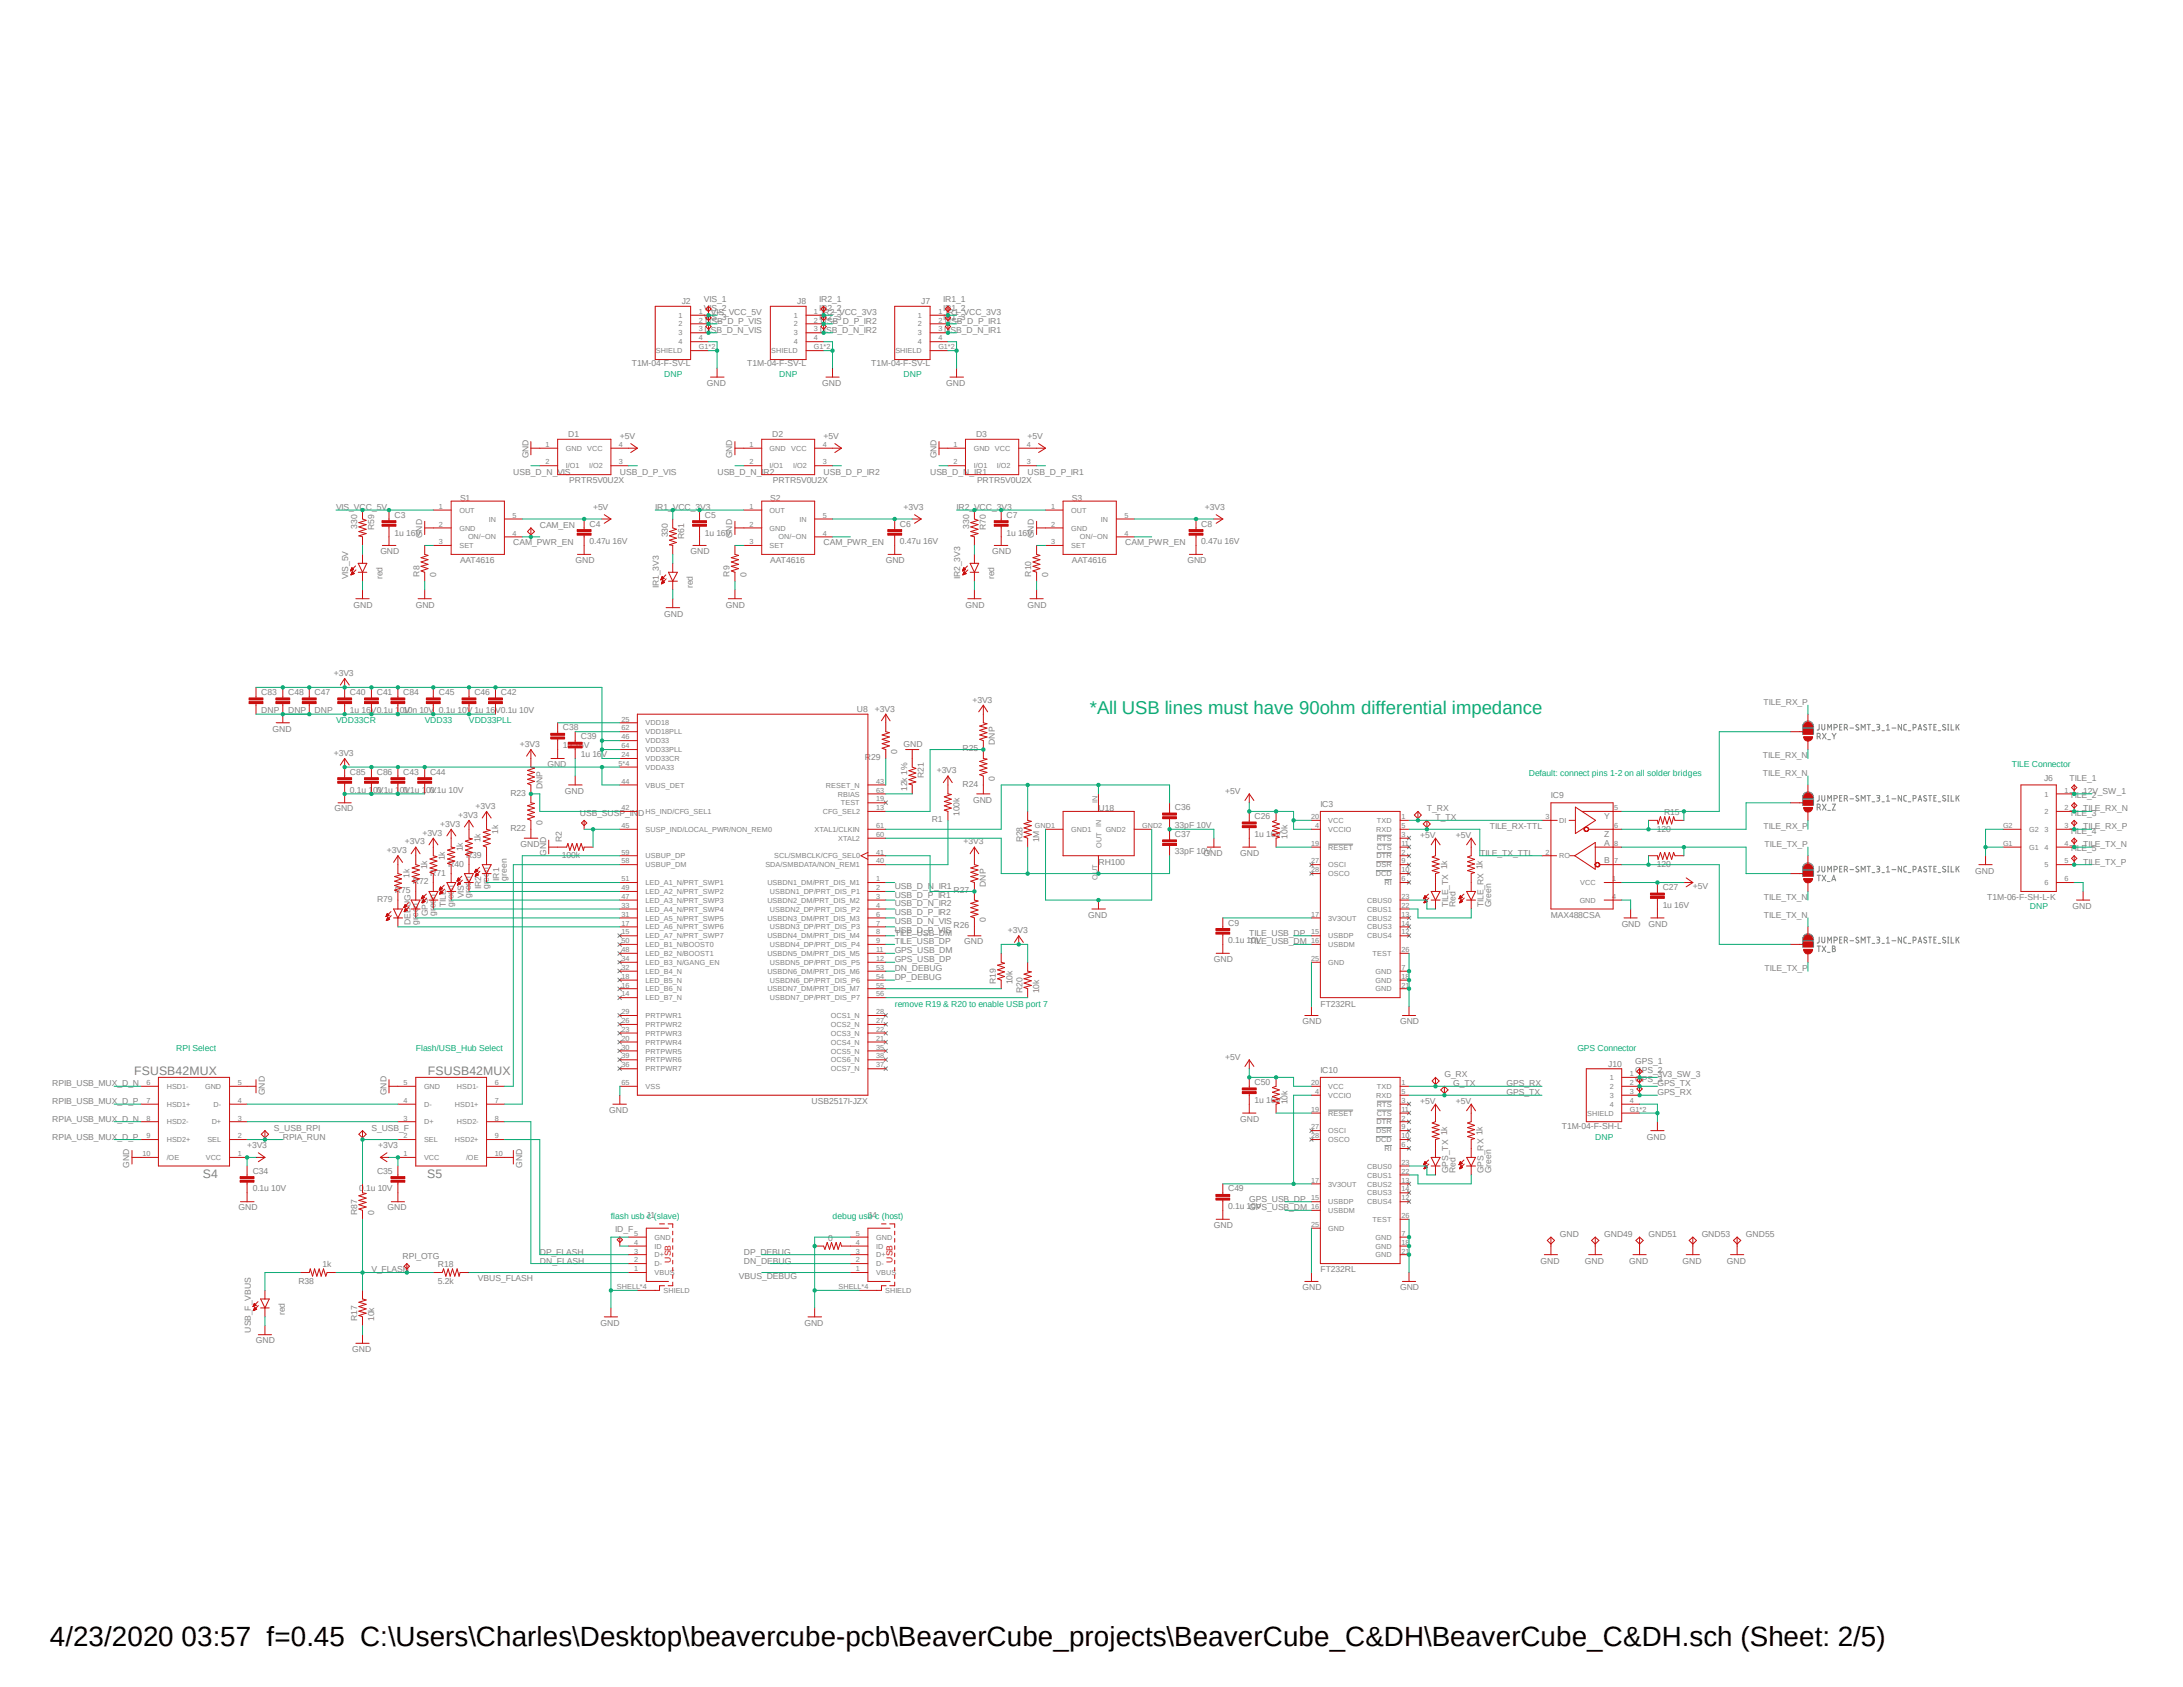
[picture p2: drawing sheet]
<svg xmlns="http://www.w3.org/2000/svg" width="279mm" height="216mm" viewBox="0 0 279 216" stroke-linecap="round" stroke-linejoin="round" font-family="sans-serif">
<defs><g id="words">
<text font-size="3.6" x="6.4" y="210.7">4/23/2020 03:57 f=0.45 C:\Users\Charles\Desktop\beavercube-pcb\BeaverCube_projects\BeaverCube_C&amp;DH\BeaverCube_C&amp;DH.sch (Sheet: 2/5)</text>
<text font-size="2.4" fill="#0dab76" x="139.5" y="91.4">*All USB lines must have 90ohm differential impedance</text>
<g font-size="1.6" fill="#808080">
<text x="17.2" y="137.6">FSUSB42MUX</text>
<text x="54.8" y="137.6">FSUSB42MUX</text>
<text x="25.9" y="150.7">S4</text>
<text x="54.7" y="150.7">S5</text>
</g>
<g font-size="1.1" fill="#808080">
<text x="87.2" y="38.9">J2</text>
<text x="90.1" y="38.6">VIS_1</text>
<text x="90.1" y="39.7">VIS_2</text>
<text x="90.1" y="40.9">VIS_3</text>
<text x="90.3" y="41.4">USB_D_P_VIS</text>
<text x="91" y="40.3">VIS_VCC_5V</text>
<text x="102" y="38.9">J8</text>
<text x="104.9" y="38.6">IR2_1</text>
<text x="104.9" y="39.7">IR2_2</text>
<text x="104.9" y="40.9">IR2_3</text>
<text x="105" y="41.4">USB_D_P_IR2</text>
<text x="105.2" y="40.3">IR2_VCC_3V3</text>
<text x="117.9" y="38.9">J7</text>
<text x="120.7" y="38.6">IR1_1</text>
<text x="120.7" y="39.7">IR1_2</text>
<text x="120.7" y="40.9">IR1_3</text>
<text x="120.9" y="41.4">USB_D_P_IR1</text>
<text x="121.1" y="40.3">IR1_VCC_3V3</text>
<text x="80.9" y="46.9">T1M-04-F-SV-L</text>
<text x="90.2" y="42.6">USB_D_N_VIS</text>
<text x="95.6" y="46.9">T1M-04-F-SV-L</text>
<text x="104.9" y="42.6">USB_D_N_IR2</text>
<text x="111.5" y="46.9">T1M-04-F-SV-L</text>
<text x="120.9" y="42.6">USB_D_N_IR1</text>
<text x="90.5" y="49.4">GND</text>
<text x="105.2" y="49.4">GND</text>
<text x="121.1" y="49.4">GND</text>
<text x="67.6" y="58.7" transform="rotate(-90 67.6 58.7)">GND</text>
<text x="72.7" y="55.9">D1</text>
<text x="79.3" y="56.2">+5V</text>
<text x="93.7" y="58.7" transform="rotate(-90 93.7 58.7)">GND</text>
<text x="98.8" y="55.9">D2</text>
<text x="105.4" y="56.2">+5V</text>
<text x="119.8" y="58.7" transform="rotate(-90 119.8 58.7)">GND</text>
<text x="124.9" y="55.9">D3</text>
<text x="131.5" y="56.2">+5V</text>
<text x="43" y="65.3">VIS_VCC_5V</text>
<text x="58.9" y="64.1">S1</text>
<text x="65.7" y="60.7">USB_D_N_VIS</text>
<text x="72.9" y="61.8">PRTR5V0U2X</text>
<text x="75.9" y="65.3">+5V</text>
<text x="79.3" y="60.7">USB_D_P_VIS</text>
<text x="83.9" y="65.3">IR1_VCC_3V3</text>
<text x="91.8" y="60.7">USB_D_N_IR2</text>
<text x="98.6" y="64.1">S2</text>
<text x="98.9" y="61.8">PRTR5V0U2X</text>
<text x="105.4" y="60.7">USB_D_P_IR2</text>
<text x="115.7" y="65.3">+3V3</text>
<text x="119" y="60.7">USB_D_N_IR1</text>
<text x="122.4" y="65.3">IR2_VCC_3V3</text>
<text x="125" y="61.8">PRTR5V0U2X</text>
<text x="131.5" y="60.7">USB_D_P_IR1</text>
<text x="137.2" y="64.1">S3</text>
<text x="154.2" y="65.3">+3V3</text>
<text x="45.7" y="67.6" transform="rotate(-90 45.7 67.6)">330</text>
<text x="47.9" y="67.9" transform="rotate(-90 47.9 67.9)">R59</text>
<text x="48.7" y="70.9">GND</text>
<text x="50.5" y="68.5">1u 16V</text>
<text x="50.5" y="66.2">C3</text>
<text x="54" y="68.9" transform="rotate(-90 54 68.9)">GND</text>
<text x="65.7" y="69.8">CAM_PWR_EN</text>
<text x="69.1" y="67.6">CAM_EN</text>
<text x="75.4" y="69.6">0.47u 16V</text>
<text x="75.4" y="67.4">C4</text>
<text x="85.5" y="68.7" transform="rotate(-90 85.5 68.7)">330</text>
<text x="87.6" y="69" transform="rotate(-90 87.6 69)">R61</text>
<text x="88.4" y="70.9">GND</text>
<text x="90.2" y="68.5">1u 16V</text>
<text x="90.2" y="66.2">C5</text>
<text x="93.7" y="68.9" transform="rotate(-90 93.7 68.9)">GND</text>
<text x="105.4" y="69.8">CAM_PWR_EN</text>
<text x="115.2" y="69.6">0.47u 16V</text>
<text x="115.2" y="67.4">C6</text>
<text x="124" y="67.6" transform="rotate(-90 124 67.6)">330</text>
<text x="126.2" y="67.9" transform="rotate(-90 126.2 67.9)">R70</text>
<text x="127" y="70.9">GND</text>
<text x="128.8" y="68.5">1u 16V</text>
<text x="128.8" y="66.2">C7</text>
<text x="132.3" y="68.9" transform="rotate(-90 132.3 68.9)">GND</text>
<text x="144" y="69.8">CAM_PWR_EN</text>
<text x="153.8" y="69.6">0.47u 16V</text>
<text x="153.8" y="67.4">C8</text>
<text x="44.6" y="74.1" transform="rotate(-90 44.6 74.1)">VIS_5V</text>
<text x="45.3" y="77.8">GND</text>
<text x="48.9" y="74.1" transform="rotate(-90 48.9 74.1)">red</text>
<text x="53.2" y="77.8">GND</text>
<text x="53.7" y="73.8" transform="rotate(-90 53.7 73.8)">R8</text>
<text x="55.8" y="73.8" transform="rotate(-90 55.8 73.8)">0</text>
<text x="58.9" y="72.1">AAT4616</text>
<text x="73.7" y="72.1">GND</text>
<text x="84.3" y="75.3" transform="rotate(-90 84.3 75.3)">IR1_3V3</text>
<text x="88.7" y="75.3" transform="rotate(-90 88.7 75.3)">red</text>
<text x="92.9" y="77.8">GND</text>
<text x="93.4" y="73.8" transform="rotate(-90 93.4 73.8)">R9</text>
<text x="95.5" y="73.8" transform="rotate(-90 95.5 73.8)">0</text>
<text x="98.6" y="72.1">AAT4616</text>
<text x="113.4" y="72.1">GND</text>
<text x="122.9" y="74.1" transform="rotate(-90 122.9 74.1)">IR2_3V3</text>
<text x="123.6" y="77.8">GND</text>
<text x="127.3" y="74.1" transform="rotate(-90 127.3 74.1)">red</text>
<text x="131.5" y="77.8">GND</text>
<text x="132" y="73.8" transform="rotate(-90 132 73.8)">R10</text>
<text x="134.2" y="73.8" transform="rotate(-90 134.2 73.8)">0</text>
<text x="137.2" y="72.1">AAT4616</text>
<text x="152" y="72.1">GND</text>
<text x="85" y="78.9">GND</text>
<text x="33.4" y="88.9">C83</text>
<text x="36.9" y="88.9">C48</text>
<text x="40.3" y="88.9">C47</text>
<text x="42.7" y="86.5">+3V3</text>
<text x="44.8" y="88.9">C40</text>
<text x="48.2" y="88.9">C41</text>
<text x="51.6" y="88.9">C84</text>
<text x="56.2" y="88.9">C45</text>
<text x="60.7" y="88.9">C46</text>
<text x="64.1" y="88.9">C42</text>
<text x="124.5" y="89.9">+3V3</text>
<text x="33.4" y="91.2">DNP</text>
<text x="34.9" y="93.6">GND</text>
<text x="36.9" y="91.2">DNP</text>
<text x="40.3" y="91.2">DNP</text>
<text x="44.8" y="91.2">1u 16V0.1u 10V</text>
<text x="51.6" y="91.2">10n 10V 0.1u 10V 1u 16V0.1u 10V</text>
<text x="66.5" y="95.6">+3V3</text>
<text x="72" y="95.8">1u 16V</text>
<text x="72" y="93.5">C38</text>
<text x="74.3" y="94.6">C39</text>
<text x="109.7" y="91.1">U8</text>
<text x="112" y="91.1">+3V3</text>
<text x="115.7" y="95.6">GND</text>
<text x="127.3" y="95.3" transform="rotate(-90 127.3 95.3)">DNP</text>
<text x="225.7" y="90.3">TILE_RX_P</text>
<text x="42.7" y="96.7">+3V3</text>
<text x="44.8" y="101.4">0.1u 10V</text>
<text x="44.8" y="99.1">C85</text>
<text x="48.2" y="101.4">0.1u 10V</text>
<text x="48.2" y="99.1">C86</text>
<text x="51.6" y="101.4">0.1u 10V</text>
<text x="51.6" y="99.1">C43</text>
<text x="55" y="101.4">0.1u 10V</text>
<text x="55" y="99.1">C44</text>
<text x="65.3" y="101.8">R23</text>
<text x="69.4" y="101" transform="rotate(-90 69.4 101)">DNP</text>
<text x="70.1" y="98.2">GND</text>
<text x="72.3" y="101.6">GND</text>
<text x="74.3" y="96.9">1u 16V</text>
<text x="110.7" y="97.3">R29</text>
<text x="114.8" y="96.5" transform="rotate(-90 114.8 96.5)">0</text>
<text x="116.1" y="101.2" transform="rotate(-90 116.1 101.2)">12k 1%</text>
<text x="118.2" y="99.6" transform="rotate(-90 118.2 99.6)">R21</text>
<text x="119.9" y="99">+3V3</text>
<text x="123.2" y="100.7">R24</text>
<text x="123.2" y="96.1">R25</text>
<text x="127.3" y="99.9" transform="rotate(-90 127.3 99.9)">0</text>
<text x="156.8" y="101.6">+5V</text>
<text x="225.6" y="97.1">TILE_RX_N</text>
<text x="225.6" y="99.3">TILE_RX_N</text>
<text x="261.6" y="100">J6</text>
<text x="264.9" y="99.9">TILE_1</text>
<text x="266.6" y="101.6">12V_SW_1</text>
<text x="42.8" y="103.8">GND</text>
<text x="54.1" y="106.9">+3V3</text>
<text x="56.3" y="105.8">+3V3</text>
<text x="58.6" y="104.6">+3V3</text>
<text x="60.9" y="103.5">+3V3</text>
<text x="61.5" y="107.8" transform="rotate(-90 61.5 107.8)">1k</text>
<text x="63.8" y="106.7" transform="rotate(-90 63.8 106.7)">1k</text>
<text x="65.3" y="106.4">R22</text>
<text x="69.4" y="105.6" transform="rotate(-90 69.4 105.6)">0</text>
<text x="71.9" y="107.7" transform="rotate(-90 71.9 107.7)">R2</text>
<text x="74.2" y="104.4">USB_SUSP_IND</text>
<text x="119.3" y="105.2">R1</text>
<text x="122.8" y="104.4" transform="rotate(-90 122.8 104.4)">100k</text>
<text x="124.5" y="102.7">GND</text>
<text x="130.8" y="107.8" transform="rotate(-90 130.8 107.8)">R28</text>
<text x="133" y="107.8" transform="rotate(-90 133 107.8)">1M</text>
<text x="140.6" y="103.8">U18</text>
<text x="150.4" y="106">33pF 10V</text>
<text x="150.4" y="103.7">C36</text>
<text x="150.4" y="107.1">C37</text>
<text x="160.6" y="107.1">1u 16V</text>
<text x="160.6" y="104.8">C26</text>
<text x="164.8" y="107.3" transform="rotate(-90 164.8 107.3)">10k</text>
<text x="169" y="103.3">IC3</text>
<text x="181.8" y="107.3">+5V</text>
<text x="182.6" y="103.8">T_RX</text>
<text x="183.7" y="105">T_TX</text>
<text x="186.3" y="107.3">+5V</text>
<text x="190.7" y="106.1">TILE_RX-TTL</text>
<text x="198.5" y="102.1">IC9</text>
<text x="205.3" y="104.8">Y</text>
<text x="205.3" y="107.1">Z</text>
<text x="212" y="106.5">120</text>
<text x="213" y="104.3">R15</text>
<text x="225.7" y="106.1">TILE_RX_P</text>
<text x="264.9" y="102.1">TILE_2</text>
<text x="264.9" y="104.4">TILE_3</text>
<text x="264.9" y="106.7">TILE_4</text>
<text x="266.6" y="106.1">TILE_RX_P</text>
<text x="266.6" y="103.8">TILE_RX_N</text>
<text x="49.5" y="109.2">+3V3</text>
<text x="51.8" y="108.1">+3V3</text>
<text x="52.4" y="112.4" transform="rotate(-90 52.4 112.4)">1k</text>
<text x="52.8" y="113.2">R72</text>
<text x="54.7" y="111.2" transform="rotate(-90 54.7 111.2)">1k</text>
<text x="55.1" y="112.1">R71</text>
<text x="56.9" y="110.1" transform="rotate(-90 56.9 110.1)">1k</text>
<text x="57.4" y="110.9">R40</text>
<text x="59.2" y="109" transform="rotate(-90 59.2 109)">1k</text>
<text x="59.6" y="109.8">R39</text>
<text x="61.6" y="113.8" transform="rotate(-90 61.6 113.8)">IR2</text>
<text x="62.6" y="113.8" transform="rotate(-90 62.6 113.8)">green</text>
<text x="63.9" y="112.7" transform="rotate(-90 63.9 112.7)">IR1</text>
<text x="64.9" y="112.7" transform="rotate(-90 64.9 112.7)">green</text>
<text x="66.6" y="108.4">GND</text>
<text x="69.9" y="109.5" transform="rotate(-90 69.9 109.5)">GND</text>
<text x="71.9" y="109.9">100k</text>
<text x="114.5" y="113.7">USB_D_N_IR1</text>
<text x="123.3" y="108.1">+3V3</text>
<text x="126.2" y="113.5" transform="rotate(-90 126.2 113.5)">DNP</text>
<text x="140.6" y="110.7">RH100</text>
<text x="150.4" y="109.3">33pF 10V</text>
<text x="154" y="109.5">GND</text>
<text x="158.7" y="109.5">GND</text>
<text x="189.4" y="109.5">TILE_TX_TTL</text>
<text x="205.3" y="108.2">A</text>
<text x="205.3" y="110.5">B</text>
<text x="212" y="111">120</text>
<text x="212.8" y="113.9">C27</text>
<text x="216.7" y="113.7">+5V</text>
<text x="225.8" y="108.4">TILE_TX_P</text>
<text x="252.8" y="111.8">GND</text>
<text x="264.9" y="109">TILE_5</text>
<text x="266.6" y="110.7">TILE_TX_P</text>
<text x="266.6" y="108.4">TILE_TX_N</text>
<text x="48.3" y="115.4">R79</text>
<text x="50.5" y="114.3">R75</text>
<text x="52.5" y="118.4" transform="rotate(-90 52.5 118.4)">DEBUG</text>
<text x="53.5" y="118.4" transform="rotate(-90 53.5 118.4)">green</text>
<text x="54.8" y="117.3" transform="rotate(-90 54.8 117.3)">GPS</text>
<text x="55.8" y="117.3" transform="rotate(-90 55.8 117.3)">green</text>
<text x="57.1" y="116.1" transform="rotate(-90 57.1 116.1)">TILE</text>
<text x="58" y="116.1" transform="rotate(-90 58 116.1)">green</text>
<text x="59.3" y="115" transform="rotate(-90 59.3 115)">VIS</text>
<text x="60.3" y="115" transform="rotate(-90 60.3 115)">green</text>
<text x="114.5" y="119.8">TILE_USB_DM</text>
<text x="114.5" y="114.9">USB_D_P_IR1</text>
<text x="114.5" y="116">USB_D_N_IR2</text>
<text x="114.5" y="118.3">USB_D_N_VIS</text>
<text x="114.5" y="119.4">USB_D_P_VIS</text>
<text x="114.5" y="117.1">USB_D_P_IR2</text>
<text x="122" y="118.8">R26</text>
<text x="122" y="114.3">R27</text>
<text x="126.2" y="118" transform="rotate(-90 126.2 118)">0</text>
<text x="129" y="119.4">+3V3</text>
<text x="139.3" y="117.5">GND</text>
<text x="157.2" y="118.4">C9</text>
<text x="159.9" y="119.8">TILE_USB_DP</text>
<text x="185.3" y="116.1" transform="rotate(-90 185.3 116.1)">TILE_TX 1k</text>
<text x="186.3" y="116.1" transform="rotate(-90 186.3 116.1)">Red</text>
<text x="189.9" y="116.1" transform="rotate(-90 189.9 116.1)">TILE_RX 1k</text>
<text x="190.8" y="116.1" transform="rotate(-90 190.8 116.1)">Green</text>
<text x="198.5" y="117.5">MAX488CSA</text>
<text x="207.6" y="118.6">GND</text>
<text x="211" y="118.6">GND</text>
<text x="212.8" y="116.2">1u 16V</text>
<text x="225.8" y="115.2">TILE_TX_N</text>
<text x="225.8" y="117.5">TILE_TX_N</text>
<text x="254.3" y="115.2">T1M-06-F-SH-L-K</text>
<text x="265.3" y="116.3">GND</text>
<text x="114.5" y="125.4">DP_DEBUG</text>
<text x="114.5" y="124.3">DN_DEBUG</text>
<text x="114.5" y="120.9">TILE_USB_DP</text>
<text x="114.5" y="123.1">GPS_USB_DP</text>
<text x="114.5" y="122">GPS_USB_DM</text>
<text x="123.4" y="120.9">GND</text>
<text x="127.5" y="126" transform="rotate(-90 127.5 126)">R19</text>
<text x="129.6" y="126" transform="rotate(-90 129.6 126)">10k</text>
<text x="155.4" y="123.1">GND</text>
<text x="157.2" y="120.7">0.1u 10V</text>
<text x="159.9" y="120.9">TILE_USB_DM</text>
<text x="225.8" y="124.3">TILE_TX_P</text>
<text x="130.8" y="127.1" transform="rotate(-90 130.8 127.1)">R20</text>
<text x="133" y="127.1" transform="rotate(-90 133 127.1)">10k</text>
<text x="166.7" y="131.1">GND</text>
<text x="169" y="128.8">FT232RL</text>
<text x="179.2" y="131.1">GND</text>
<text x="156.8" y="135.6">+5V</text>
<text x="169" y="137.3">IC10</text>
<text x="184.9" y="137.9">G_RX</text>
<text x="205.8" y="136.5">J10</text>
<text x="209.3" y="136.2">GPS_1</text>
<text x="209.3" y="137.3">GPS_2</text>
<text x="212.1" y="137.9">3V3_SW_3</text>
<text x="6.7" y="139">RPIB_USB_MUX_D_N</text>
<text x="6.7" y="141.3">RPIB_USB_MUX_D_P</text>
<text x="6.7" y="143.5">RPIA_USB_MUX_D_N</text>
<text x="33.9" y="140.2" transform="rotate(-90 33.9 140.2)">GND</text>
<text x="49.5" y="140.2" transform="rotate(-90 49.5 140.2)">GND</text>
<text x="78" y="142.4">GND</text>
<text x="103.9" y="141.3">USB2517I-JZX</text>
<text x="158.7" y="143.5">GND</text>
<text x="160.6" y="141.1">1u 16V</text>
<text x="160.6" y="138.8">C50</text>
<text x="164.8" y="141.3" transform="rotate(-90 164.8 141.3)">10k</text>
<text x="181.8" y="141.3">+5V</text>
<text x="186" y="139">G_TX</text>
<text x="186.3" y="141.3">+5V</text>
<text x="192.8" y="139">GPS_RX</text>
<text x="192.8" y="140.2">GPS_TX</text>
<text x="209.3" y="138.5">GPS_3</text>
<text x="212.1" y="140.2">GPS_RX</text>
<text x="212.1" y="139">GPS_TX</text>
<text x="6.7" y="145.8">RPIA_USB_MUX_D_P</text>
<text x="16.6" y="149.4" transform="rotate(-90 16.6 149.4)">GND</text>
<text x="31.6" y="147">+3V3</text>
<text x="35.1" y="144.7">S_USB_RPI</text>
<text x="36.2" y="145.8">RPIA_RUN</text>
<text x="47.5" y="144.7">S_USB_F</text>
<text x="48.4" y="147">+3V3</text>
<text x="66.8" y="149.4" transform="rotate(-90 66.8 149.4)">GND</text>
<text x="199.9" y="144.5">T1M-04-F-SH-L</text>
<text x="210.8" y="145.8">GND</text>
<text x="30.5" y="154.9">GND</text>
<text x="32.3" y="152.5">0.1u 10V</text>
<text x="32.3" y="150.2">C34</text>
<text x="45.7" y="155.5" transform="rotate(-90 45.7 155.5)">R87</text>
<text x="46" y="152.5">0.1u 10V</text>
<text x="47.9" y="155.5" transform="rotate(-90 47.9 155.5)">0</text>
<text x="48.3" y="150.2">C35</text>
<text x="49.6" y="154.9">GND</text>
<text x="82.7" y="155.8">J1</text>
<text x="111.1" y="155.8">J4</text>
<text x="157.2" y="154.7">0.1u 10V</text>
<text x="157.2" y="152.5">C49</text>
<text x="159.9" y="153.8">GPS_USB_DP</text>
<text x="159.9" y="154.9">GPS_USB_DM</text>
<text x="185.3" y="150.2" transform="rotate(-90 185.3 150.2)">GPS_TX 1k</text>
<text x="186.3" y="150.2" transform="rotate(-90 186.3 150.2)">Red</text>
<text x="189.9" y="150.2" transform="rotate(-90 189.9 150.2)">GPS_RX 1k</text>
<text x="190.8" y="150.2" transform="rotate(-90 190.8 150.2)">Green</text>
<text x="51.5" y="161.2">RPI_OTG</text>
<text x="69.1" y="161.7">DN_FLASH</text>
<text x="69.1" y="160.6">DP_FLASH</text>
<text x="78.7" y="157.7">ID_F</text>
<text x="95.2" y="160.6">DP_DEBUG</text>
<text x="95.2" y="161.7">DN_DEBUG</text>
<text x="106" y="158.8">0</text>
<text x="155.4" y="157.2">GND</text>
<text x="197.2" y="161.7">GND</text>
<text x="199.6" y="158.3">GND</text>
<text x="202.9" y="161.7">GND</text>
<text x="205.3" y="158.3">GND49</text>
<text x="208.5" y="161.7">GND</text>
<text x="211" y="158.3">GND51</text>
<text x="215.3" y="161.7">GND</text>
<text x="217.8" y="158.3">GND53</text>
<text x="221" y="161.7">GND</text>
<text x="223.5" y="158.3">GND55</text>
<text x="38.2" y="164.3">R38</text>
<text x="41.3" y="162.2">1k</text>
<text x="47.5" y="162.9">V_FLASH</text>
<text x="56" y="164.3">5.2k</text>
<text x="56" y="162.2">R18</text>
<text x="61.2" y="164">VBUS_FLASH</text>
<text x="94.6" y="163.7">VBUS_DEBUG</text>
<text x="166.7" y="165.1">GND</text>
<text x="169" y="162.9">FT232RL</text>
<text x="179.2" y="165.1">GND</text>
<text x="32.1" y="170.6" transform="rotate(-90 32.1 170.6)">USB_F_VBUS</text>
<text x="32.8" y="171.9">GND</text>
<text x="36.4" y="168.3" transform="rotate(-90 36.4 168.3)">red</text>
<text x="45.1" y="173.1">GND</text>
<text x="45.7" y="169.1" transform="rotate(-90 45.7 169.1)">R17</text>
<text x="47.9" y="169.1" transform="rotate(-90 47.9 169.1)">10k</text>
<text x="76.9" y="169.7">GND</text>
<text x="103" y="169.7">GND</text>
</g>
<g font-size="1.1" fill="#0dab76">
<text x="85" y="48.3">DNP</text>
<text x="99.7" y="48.3">DNP</text>
<text x="115.7" y="48.3">DNP</text>
<text x="43" y="92.5">VDD33CR</text>
<text x="54.4" y="92.5">VDD33</text>
<text x="60" y="92.5">VDD33PLL</text>
<text x="195.7" y="99.3">Default: connect pins 1-2 on all solder bridges</text>
<text x="257.5" y="98.2">TILE Connector</text>
<text x="259.8" y="116.3">DNP</text>
<text x="114.5" y="128.8">remove R19 &amp; R20 to enable USB port 7</text>
<text x="22.6" y="134.5">RPI Select</text>
<text x="53.2" y="134.5">Flash/USB_Hub Select</text>
<text x="201.9" y="134.5">GPS Connector</text>
<text x="204.2" y="145.8">DNP</text>
<text x="78.2" y="156">flash usb c (slave)</text>
<text x="106.6" y="156">debug usb c (host)</text>
</g>
<g font-size="1.1" fill="#c90d0c">
<text x="85.8" y="161.6" transform="rotate(-90 85.8 161.6)">USB</text>
<text x="114.2" y="161.6" transform="rotate(-90 114.2 161.6)">USB</text>
</g>
<g font-size=".9" fill="#808080">
<text x="86.8" y="40.7">1</text>
<text x="86.8" y="41.8">2</text>
<text x="89.4" y="40.2">1</text>
<text x="89.4" y="41.3">2</text>
<text x="101.6" y="40.7">1</text>
<text x="101.6" y="41.8">2</text>
<text x="104.2" y="40.2">1</text>
<text x="104.2" y="41.3">2</text>
<text x="117.5" y="40.7">1</text>
<text x="117.5" y="41.8">2</text>
<text x="120.1" y="40.2">1</text>
<text x="120.1" y="41.3">2</text>
<text x="83.9" y="45.2">SHIELD</text>
<text x="86.8" y="42.9">3</text>
<text x="86.8" y="44.1">4</text>
<text x="89.4" y="42.4">3</text>
<text x="89.4" y="43.6">4</text>
<text x="89.4" y="44.7">G1*2</text>
<text x="98.7" y="45.2">SHIELD</text>
<text x="101.6" y="42.9">3</text>
<text x="101.6" y="44.1">4</text>
<text x="104.2" y="42.4">3</text>
<text x="104.2" y="43.6">4</text>
<text x="104.2" y="44.7">G1*2</text>
<text x="114.6" y="45.2">SHIELD</text>
<text x="117.5" y="42.9">3</text>
<text x="117.5" y="44.1">4</text>
<text x="120.1" y="42.4">3</text>
<text x="120.1" y="43.6">4</text>
<text x="120.1" y="44.7">G1*2</text>
<text x="69.8" y="57.2">1</text>
<text x="69.8" y="59.4">2</text>
<text x="72.4" y="57.7">GND VCC</text>
<text x="72.4" y="59.9">I/O1</text>
<text x="75.4" y="59.9">I/O2</text>
<text x="79.2" y="59.4">3</text>
<text x="79.2" y="57.2">4</text>
<text x="95.9" y="57.2">1</text>
<text x="95.9" y="59.4">2</text>
<text x="98.5" y="57.7">GND</text>
<text x="98.5" y="59.9">I/O1</text>
<text x="101.3" y="57.7">VCC</text>
<text x="101.5" y="59.9">I/O2</text>
<text x="105.3" y="59.4">3</text>
<text x="105.3" y="57.2">4</text>
<text x="122" y="57.2">1</text>
<text x="122" y="59.4">2</text>
<text x="124.6" y="57.7">GND VCC</text>
<text x="124.6" y="59.9">I/O1</text>
<text x="127.6" y="59.9">I/O2</text>
<text x="131.4" y="59.4">3</text>
<text x="131.4" y="57.2">4</text>
<text x="56.2" y="65.1">1</text>
<text x="58.8" y="65.6">OUT</text>
<text x="95.9" y="65.1">1</text>
<text x="98.5" y="65.6">OUT</text>
<text x="134.5" y="65.1">1</text>
<text x="137.1" y="65.6">OUT</text>
<text x="56.2" y="67.4">2</text>
<text x="56.2" y="69.7">3</text>
<text x="58.8" y="67.9">GND</text>
<text x="58.8" y="70.1">SET</text>
<text x="59.9" y="69">ON/~ON</text>
<text x="62.6" y="66.8">IN</text>
<text x="65.6" y="66.3">5</text>
<text x="65.6" y="68.5">4</text>
<text x="95.9" y="67.4">2</text>
<text x="95.9" y="69.7">3</text>
<text x="98.5" y="67.9">GND</text>
<text x="98.5" y="70.1">SET</text>
<text x="99.7" y="69">ON/~ON</text>
<text x="102.3" y="66.8">IN</text>
<text x="105.3" y="66.3">5</text>
<text x="105.3" y="68.5">4</text>
<text x="134.5" y="67.4">2</text>
<text x="134.5" y="69.7">3</text>
<text x="137.1" y="67.9">GND</text>
<text x="137.1" y="70.1">SET</text>
<text x="138.2" y="69">ON/~ON</text>
<text x="140.9" y="66.8">IN</text>
<text x="143.9" y="66.3">5</text>
<text x="143.9" y="68.5">4</text>
<text x="79.5" y="92.4">25</text>
<text x="79.5" y="94.6">46</text>
<text x="79.5" y="93.5">62</text>
<text x="79.5" y="95.8">64</text>
<text x="82.6" y="92.8">VDD18</text>
<text x="82.6" y="95.1">VDD33</text>
<text x="82.6" y="94">VDD18PLL</text>
<text x="79.2" y="98">5*4</text>
<text x="79.5" y="96.9">24</text>
<text x="79.5" y="100.3">44</text>
<text x="82.6" y="98.5">VDDA33</text>
<text x="82.6" y="97.4">VDD33CR</text>
<text x="82.6" y="100.8">VBUS_DET</text>
<text x="82.6" y="96.3">VDD33PLL</text>
<text x="105.7" y="100.8">RESET_N</text>
<text x="107.2" y="101.9">RBIAS</text>
<text x="112.1" y="100.3">43</text>
<text x="112.1" y="101.4">63</text>
<text x="261.7" y="101.9">1</text>
<text x="264.2" y="101.4">1</text>
<text x="79.5" y="106">45</text>
<text x="79.5" y="103.7">42</text>
<text x="82.6" y="106.5">SUSP_IND/LOCAL_PWR/NON_REM0</text>
<text x="82.6" y="104.2">HS_IND/CFG_SEL1</text>
<text x="104.3" y="106.5">XTAL1/CLKIN</text>
<text x="105.3" y="104.2">CFG_SEL2</text>
<text x="107.3" y="107.6">XTAL2</text>
<text x="107.6" y="103.1">TEST</text>
<text x="112.1" y="103.7">13</text>
<text x="112.1" y="102.6">19</text>
<text x="112.1" y="107.1">60</text>
<text x="112.1" y="106">61</text>
<text x="132.5" y="106">GND1</text>
<text x="137.1" y="106.5">GND1</text>
<text x="140.5" y="102.8" transform="rotate(-90 140.5 102.8)">IN</text>
<text x="140.9" y="105.8" transform="rotate(-90 140.9 105.8)">IN</text>
<text x="141.5" y="106.5">GND2</text>
<text x="146.2" y="106">GND2</text>
<text x="167.8" y="104.8">20</text>
<text x="168.3" y="106">4</text>
<text x="170" y="105.3">VCC</text>
<text x="170" y="106.5">VCCIO</text>
<text x="176.1" y="106.5">RXD</text>
<text x="176.2" y="105.3">TXD</text>
<text x="176.2" y="107.6">RTS</text>
<text x="179.4" y="104.8">1</text>
<text x="179.4" y="106">5</text>
<text x="179.4" y="107.1">3</text>
<text x="197.8" y="104.8">3</text>
<text x="199.6" y="105.3">DI</text>
<text x="206.6" y="103.7">5</text>
<text x="206.6" y="106">6</text>
<text x="256.4" y="106">G2</text>
<text x="259.7" y="106.5">G2</text>
<text x="261.7" y="106.5">3</text>
<text x="261.7" y="104.2">2</text>
<text x="264.2" y="106">3</text>
<text x="264.2" y="103.7">2</text>
<text x="79.5" y="113.9">49</text>
<text x="79.5" y="112.8">51</text>
<text x="79.5" y="110.5">58</text>
<text x="79.5" y="109.4">59</text>
<text x="82.6" y="113.3">LED_A1_N/PRT_SWP1</text>
<text x="82.6" y="111">USBUP_DM</text>
<text x="82.6" y="109.9">USBUP_DP</text>
<text x="98" y="111">SDA/SMBDATA/NON_REM1</text>
<text x="98.2" y="113.3">USBDN1_DM/PRT_DIS_M1</text>
<text x="99.1" y="109.9">SCL/SMBCLK/CFG_SEL0</text>
<text x="112.1" y="112.8">1</text>
<text x="112.1" y="113.9">2</text>
<text x="112.1" y="110.5">40</text>
<text x="112.1" y="109.4">41</text>
<text x="140.5" y="112.6" transform="rotate(-90 140.5 112.6)">OUT</text>
<text x="141" y="108.5" transform="rotate(-90 141 108.5)">OUT</text>
<text x="167.8" y="111.6">28</text>
<text x="167.8" y="110.5">27</text>
<text x="167.8" y="108.2">19</text>
<text x="170" y="112.1">OSCO</text>
<text x="170" y="111">OSCI</text>
<text x="170" y="108.8">RESET</text>
<text x="176.1" y="112.1">DCD</text>
<text x="176.1" y="111">DSR</text>
<text x="176.2" y="109.9">DTR</text>
<text x="176.2" y="108.8">CTS</text>
<text x="177.2" y="113.3">RI</text>
<text x="179.4" y="108.2">11</text>
<text x="179.4" y="109.4">2</text>
<text x="179.4" y="110.5">9</text>
<text x="179.4" y="111.6">10</text>
<text x="179.4" y="112.8">6</text>
<text x="197.8" y="109.4">2</text>
<text x="199.6" y="109.9">RO</text>
<text x="202.3" y="113.3">VCC</text>
<text x="206.3" y="112.8">1</text>
<text x="206.6" y="108.2">8</text>
<text x="206.6" y="110.5">7</text>
<text x="256.4" y="108.2">G1</text>
<text x="259.7" y="108.8">G1</text>
<text x="261.7" y="108.8">4</text>
<text x="261.7" y="111">5</text>
<text x="261.7" y="113.3">6</text>
<text x="264.2" y="108.2">4</text>
<text x="264.2" y="110.5">5</text>
<text x="264.2" y="112.8">6</text>
<text x="79.5" y="119.6">15</text>
<text x="79.5" y="118.4">17</text>
<text x="79.5" y="117.3">31</text>
<text x="79.5" y="116.2">33</text>
<text x="79.5" y="115.1">47</text>
<text x="82.6" y="119">LED_A6_N/PRT_SWP6</text>
<text x="82.6" y="117.8">LED_A5_N/PRT_SWP5</text>
<text x="82.6" y="116.7">LED_A4_N/PRT_SWP4</text>
<text x="82.6" y="115.5">LED_A3_N/PRT_SWP3</text>
<text x="82.6" y="114.4">LED_A2_N/PRT_SWP2</text>
<text x="98.2" y="115.5">USBDN2_DM/PRT_DIS_M2</text>
<text x="98.2" y="117.8">USBDN3_DM/PRT_DIS_M3</text>
<text x="98.6" y="114.4">USBDN1_DP/PRT_DIS_P1</text>
<text x="98.6" y="116.7">USBDN2_DP/PRT_DIS_P2</text>
<text x="98.6" y="119">USBDN3_DP/PRT_DIS_P3</text>
<text x="112.1" y="115.1">3</text>
<text x="112.1" y="117.3">6</text>
<text x="112.1" y="116.2">4</text>
<text x="112.1" y="118.4">7</text>
<text x="112.1" y="119.6">8</text>
<text x="167.8" y="117.3">17</text>
<text x="167.8" y="119.6">15</text>
<text x="170" y="117.8">3V3OUT</text>
<text x="175" y="115.5">CBUS0</text>
<text x="175" y="116.7">CBUS1</text>
<text x="175" y="117.8">CBUS2</text>
<text x="175" y="119">CBUS3</text>
<text x="179.4" y="115.1">23</text>
<text x="179.4" y="116.2">22</text>
<text x="179.4" y="117.3">13</text>
<text x="179.4" y="118.4">14</text>
<text x="179.4" y="119.6">12</text>
<text x="202.2" y="115.5">GND</text>
<text x="206.3" y="115.1">4</text>
<text x="79.5" y="125.3">18</text>
<text x="79.5" y="124.1">32</text>
<text x="79.5" y="123">34</text>
<text x="79.5" y="121.8">48</text>
<text x="79.5" y="120.7">50</text>
<text x="82.6" y="120.1">LED_A7_N/PRT_SWP7</text>
<text x="82.6" y="125.8">LED_B5_N</text>
<text x="82.6" y="124.6">LED_B4_N</text>
<text x="82.6" y="123.5">LED_B3_N/GANG_EN</text>
<text x="82.6" y="122.3">LED_B2_N/BOOST1</text>
<text x="82.6" y="121.2">LED_B1_N/BOOST0</text>
<text x="98.2" y="120.1">USBDN4_DM/PRT_DIS_M4</text>
<text x="98.2" y="122.3">USBDN5_DM/PRT_DIS_M5</text>
<text x="98.2" y="124.6">USBDN6_DM/PRT_DIS_M6</text>
<text x="98.6" y="121.2">USBDN4_DP/PRT_DIS_P4</text>
<text x="98.6" y="123.5">USBDN5_DP/PRT_DIS_P5</text>
<text x="98.6" y="125.8">USBDN6_DP/PRT_DIS_P6</text>
<text x="112.1" y="120.7">9</text>
<text x="112.1" y="121.8">11</text>
<text x="112.1" y="123">12</text>
<text x="112.1" y="124.1">53</text>
<text x="112.1" y="125.3">54</text>
<text x="167.8" y="120.7">16</text>
<text x="167.8" y="123">25</text>
<text x="170" y="120.1">USBDP</text>
<text x="170" y="121.2">USBDM</text>
<text x="170" y="123.5">GND</text>
<text x="175" y="120.1">CBUS4</text>
<text x="175.7" y="122.3">TEST</text>
<text x="176.1" y="124.6">GND</text>
<text x="176.1" y="125.8">GND</text>
<text x="179.4" y="124.1">7</text>
<text x="179.4" y="125.3">18</text>
<text x="179.4" y="121.8">26</text>
<text x="79.5" y="127.5">14</text>
<text x="79.5" y="126.4">16</text>
<text x="79.5" y="129.8">29</text>
<text x="79.5" y="130.9">26</text>
<text x="82.6" y="128">LED_B7_N</text>
<text x="82.6" y="126.9">LED_B6_N</text>
<text x="82.6" y="130.3">PRTPWR1</text>
<text x="82.6" y="131.4">PRTPWR2</text>
<text x="98.2" y="126.9">USBDN7_DM/PRT_DIS_M7</text>
<text x="98.6" y="128">USBDN7_DP/PRT_DIS_P7</text>
<text x="106.3" y="131.4">OCS2_N</text>
<text x="106.3" y="130.3">OCS1_N</text>
<text x="112.1" y="130.9">27</text>
<text x="112.1" y="129.8">28</text>
<text x="112.1" y="126.4">55</text>
<text x="112.1" y="127.5">56</text>
<text x="176.1" y="126.9">GND</text>
<text x="179.4" y="126.4">21</text>
<text x="79.5" y="133.2">20</text>
<text x="79.5" y="132.1">23</text>
<text x="79.5" y="134.3">30</text>
<text x="79.5" y="136.6">36</text>
<text x="79.5" y="135.5">39</text>
<text x="82.6" y="133.7">PRTPWR4</text>
<text x="82.6" y="132.5">PRTPWR3</text>
<text x="82.6" y="134.8">PRTPWR5</text>
<text x="82.6" y="137.1">PRTPWR7</text>
<text x="82.6" y="136">PRTPWR6</text>
<text x="106.3" y="133.7">OCS4_N</text>
<text x="106.3" y="132.5">OCS3_N</text>
<text x="106.3" y="134.8">OCS5_N</text>
<text x="106.3" y="137.1">OCS7_N</text>
<text x="106.3" y="136">OCS6_N</text>
<text x="112.1" y="133.2">21</text>
<text x="112.1" y="132.1">22</text>
<text x="112.1" y="134.3">35</text>
<text x="112.1" y="136.6">37</text>
<text x="112.1" y="135.5">38</text>
<text x="208.6" y="137.8">1</text>
<text x="18.8" y="138.9">6</text>
<text x="18.8" y="141.1">7</text>
<text x="18.8" y="143.4">8</text>
<text x="21.3" y="139.4">HSD1-</text>
<text x="21.3" y="141.6">HSD1+</text>
<text x="21.3" y="143.9">HSD2-</text>
<text x="26.2" y="139.4">GND</text>
<text x="27.1" y="143.9">D+</text>
<text x="27.3" y="141.6">D-</text>
<text x="30.4" y="143.4">3</text>
<text x="30.4" y="141.1">4</text>
<text x="30.4" y="138.9">5</text>
<text x="51.6" y="143.4">3</text>
<text x="51.6" y="141.1">4</text>
<text x="51.6" y="138.9">5</text>
<text x="54.3" y="143.9">D+</text>
<text x="54.3" y="141.6">D-</text>
<text x="54.3" y="139.4">GND</text>
<text x="58.2" y="141.6">HSD1+</text>
<text x="58.5" y="139.4">HSD1-</text>
<text x="58.5" y="143.9">HSD2-</text>
<text x="63.3" y="138.9">6</text>
<text x="63.3" y="141.1">7</text>
<text x="63.3" y="143.4">8</text>
<text x="79.5" y="138.9">65</text>
<text x="82.6" y="139.4">VSS</text>
<text x="167.8" y="138.9">20</text>
<text x="167.8" y="142.3">19</text>
<text x="168.3" y="140">4</text>
<text x="170" y="139.4">VCC</text>
<text x="170" y="140.5">VCCIO</text>
<text x="170" y="142.8">RESET</text>
<text x="176.1" y="140.5">RXD</text>
<text x="176.2" y="143.9">DTR</text>
<text x="176.2" y="139.4">TXD</text>
<text x="176.2" y="141.6">RTS</text>
<text x="176.2" y="142.8">CTS</text>
<text x="179.4" y="138.9">1</text>
<text x="179.4" y="140">5</text>
<text x="179.4" y="141.1">3</text>
<text x="179.4" y="142.3">11</text>
<text x="179.4" y="143.4">2</text>
<text x="203.2" y="142.8">SHIELD</text>
<text x="206" y="138.2">1</text>
<text x="206" y="139.4">2</text>
<text x="206" y="140.5">3</text>
<text x="206" y="141.6">4</text>
<text x="208.6" y="138.9">2</text>
<text x="208.6" y="140">3</text>
<text x="208.6" y="141.1">4</text>
<text x="208.6" y="142.3">G1*2</text>
<text x="18.2" y="148">10</text>
<text x="18.8" y="145.7">9</text>
<text x="21.3" y="146.2">HSD2+</text>
<text x="21.3" y="148.5">/OE</text>
<text x="26.3" y="148.5">VCC</text>
<text x="26.5" y="146.2">SEL</text>
<text x="30.4" y="148">1</text>
<text x="30.4" y="145.7">2</text>
<text x="51.6" y="148">1</text>
<text x="51.6" y="145.7">2</text>
<text x="54.3" y="148.5">VCC</text>
<text x="54.3" y="146.2">SEL</text>
<text x="58.2" y="146.2">HSD2+</text>
<text x="59.6" y="148.5">/OE</text>
<text x="63.3" y="145.7">9</text>
<text x="63.3" y="148">10</text>
<text x="167.8" y="145.7">28</text>
<text x="167.8" y="144.5">27</text>
<text x="170" y="146.2">OSCO</text>
<text x="170" y="145">OSCI</text>
<text x="175" y="149.6">CBUS0</text>
<text x="176.1" y="146.2">DCD</text>
<text x="176.1" y="145">DSR</text>
<text x="177.2" y="147.3">RI</text>
<text x="179.4" y="144.5">9</text>
<text x="179.4" y="145.7">10</text>
<text x="179.4" y="146.8">6</text>
<text x="179.4" y="149.1">23</text>
<text x="167.8" y="151.3">17</text>
<text x="167.8" y="153.6">15</text>
<text x="167.8" y="154.8">16</text>
<text x="170" y="151.8">3V3OUT</text>
<text x="170" y="154.1">USBDP</text>
<text x="170" y="155.2">USBDM</text>
<text x="175" y="150.7">CBUS1</text>
<text x="175" y="151.8">CBUS2</text>
<text x="175" y="153">CBUS3</text>
<text x="175" y="154.1">CBUS4</text>
<text x="179.4" y="150.2">22</text>
<text x="179.4" y="151.3">13</text>
<text x="179.4" y="152.5">14</text>
<text x="179.4" y="153.6">12</text>
<text x="179.4" y="155.9">26</text>
<text x="81.2" y="158.2">5</text>
<text x="81.2" y="159.3">4</text>
<text x="81.2" y="160.4">3</text>
<text x="81.2" y="161.5">2</text>
<text x="83.8" y="158.7">GND</text>
<text x="83.8" y="159.8">ID</text>
<text x="83.8" y="160.9">D+</text>
<text x="109.6" y="158.2">5</text>
<text x="109.6" y="159.3">4</text>
<text x="109.6" y="160.4">3</text>
<text x="109.6" y="161.5">2</text>
<text x="112.1" y="158.7">GND</text>
<text x="112.1" y="159.8">ID</text>
<text x="112.1" y="160.9">D+</text>
<text x="167.8" y="157">25</text>
<text x="170" y="157.5">GND</text>
<text x="175.7" y="156.4">TEST</text>
<text x="176.1" y="158.7">GND</text>
<text x="176.1" y="159.8">GND</text>
<text x="176.1" y="160.9">GND</text>
<text x="179.4" y="158.2">7</text>
<text x="179.4" y="159.3">18</text>
<text x="179.4" y="160.4">21</text>
<text x="79" y="165">SHELL*4</text>
<text x="81.2" y="162.7">1</text>
<text x="83.8" y="162">D-</text>
<text x="83.8" y="163.2">VBUS</text>
<text x="84.9" y="165.5">SHIELD</text>
<text x="107.3" y="165">SHELL*4</text>
<text x="109.6" y="162.7">1</text>
<text x="112.1" y="162">D-</text>
<text x="112.1" y="163.2">VBUS</text>
<text x="113.3" y="165.5">SHIELD</text>
</g>
</g></defs>
<path d="M6.4 37.5l266.6 135.9M273 37.5l-266.6 135.9" fill="none" stroke="#fff" stroke-width=".13"/>
<g fill="none" stroke="#808080" stroke-width=".13">
<path d="M230.7 93.4h1.4M230.7 93.1h1.4M230.7 93.2h1.4M230.7 93.3h1.4M230.7 93v1h1.4v-1M230.7 93.9h1.4M230.7 93.8h1.4M230.7 93.7h1.4M230.7 93.6h1.4M230.7 93.5h1.4M230.7 93h1.4M230.7 92.9h1.4"/>
<path d="M230.8 92.8l-.1 .2M230.8 92.8h.1M230.8 92.8h1.3M230.8 92.7h1.2M230.8 92.6v.2M230.8 92.6h1.2M230.8 92.6h1.1M230.9 92.5h1M231 92.5h.9M231.1 92.4h.7M231.1 92.3h.6M231.9 92.5l-.2-.1a.63 .63 0 0 0-.9 .2"/>
<path d="M231.9 92.5l.1 .1M232 92.6l.1 .2M232.1 92.8h.1M232.1 92.8v.2M232.6 94.3h.2a.22 .22 0 0 0 .2-.2 .22 .22 0 0 0-.2-.2h-.2v.7M232.8 92.7v.6l-.1 .1h-.1M232.8 94.3l.2 .3M233.2 92.7v.6l.1 .1h.1l.2-.1v-.6M233.3 93.9l.4 .7M233.7 93.9l-.4 .7M233.9 93.4v-.7l.2 .4 .3-.4v.7M233.9 94.7h.4"/>
<path d="M234.5 93.9l.2 .3M234.7 93.1h.4l.1-.1-.1-.2-.4-.1v.7M234.7 94.2v.4M235 93.9l-.3 .3M235.5 93h.2M235.8 92.7h-.3v.7h.3M236.1 93.1h.2a.22 .22 0 0 0 .1-.2 .22 .22 0 0 0-.1-.2h-.2v.7M236.3 93.1l.2 .3M236.8 93.2h.4M237.9 92.8l-.2-.1-.2 .2 .4 .3v.1l-.1 .1-.3-.1M238.2 93.4v-.7l.3 .4 .2-.4v.7M239 92.7h.4"/>
<path d="M239.2 92.7v.7M239.6 93.5h.3M240.2 92.7h.3l.1 .1-.1 .2h-.2M240.4 93l.2 .2v.1l-.2 .1h-.2M240.9 93.5h.3M241.5 93.4h.4M241.5 92.9l.1-.2v.7M242.1 93.2h.6M243.4 92.7v.7l-.4-.7v.7M244 92.7l-.3 .1v.1v.4l.1 .1h.2M244.2 93.5h.4M244.9 93.1h.2a.22 .22 0 0 0 .1-.2 .22 .22 0 0 0-.1-.2h-.2v.7"/>
<path d="M245.5 93.4l.2-.7 .3 .7M245.5 93.3h.4M246.5 92.8l-.1-.1-.2 .2 .4 .3v.1l-.1 .1-.3-.1M246.8 92.7h.4M247 92.7v.7M247.5 93h.2M247.8 92.7h-.3v.7h.3M248.1 93.5h.3M249 92.8l-.2-.1-.2 .2 .4 .2v.2v.1l-.4-.1M249.3 93.4h.1M249.3 92.7h.1M249.3 92.7v.7"/>
<path d="M249.7 92.7v.7h.4M250.4 92.7v.7M250.5 93l.2 .4M250.7 92.7l-.3 .5M79.1 119.5l.4 .5M79.5 119.5l-.4 .5M113.2 102.5l.4 .5M113.6 102.5l-.4 .5M167.6 110.4l.5 .5M167.6 111.6l.5 .4M168.1 110.4l-.5 .5M168.1 111.6l-.5 .4"/>
<path d="M170 108h3.2M176.1 111.4h2M176.1 110.3h2M176.2 109.1h1.9M176.2 106.9h1.9M176.2 108h1.9M177.2 112.6h.9M180.1 107l.5 .5M180.1 108.2l.5 .4M180.1 109.3l.5 .5M180.1 110.4l.5 .5M180.1 111.6l.5 .4"/>
<path d="M180.1 112.7l.5 .5M180.1 117.3l.5 .4M180.1 118.4l.5 .4M180.1 119.5l.5 .5M180.6 107l-.5 .5M180.6 108.2l-.5 .4M180.6 109.3l-.5 .5M180.6 110.4l-.5 .5M180.6 111.6l-.5 .4M180.6 112.7l-.5 .5M180.6 117.3l-.5 .4M180.6 118.4l-.5 .4"/>
<path d="M180.6 119.5l-.5 .5M230.7 102.1h1.4M230.7 102.2h1.4M230.7 102.6h1.4M230.7 102.3h1.4M230.7 111.6h1.4M230.7 111.3h1.4M230.7 111.7h1.4M230.7 111.4h1.4M230.7 102.1v1h1.4v-1M230.7 111.1v1h1.4v-1M230.7 103h1.4"/>
<path d="M230.7 102.9h1.4M230.7 102.8h1.4M230.7 102.7h1.4M230.7 102.5h1.4M230.7 102.4h1.4M230.7 102h1.4M230.7 112.1h1.4M230.7 112h1.4M230.7 111.9h1.4M230.7 111.8h1.4M230.7 111.5h1.4M230.7 111.2h1.4"/>
<path d="M230.7 111.1h1.4M230.8 101.8h1.3M230.8 101.8v.1M230.8 120v.1M230.8 101.9l-.1 .2M230.8 101.9h1.3M230.8 111l-.1 .1M230.8 111h1.3M230.8 110.9h1.3M230.8 120h1.3M230.8 119.9h1.2M230.8 101.8h1.2"/>
<path d="M230.8 110.8h1.2M230.8 110.8v.2M230.8 101.7v.1M230.8 101.7h1.2M230.8 101.6h1.1M230.8 110.7h1.1M230.8 119.8v.2M230.8 119.8h1.2M230.8 119.8h1.1M230.9 101.6l-.1 .1M230.9 101.6h1M230.9 110.7h1"/>
<path d="M230.9 119.8h-.1M230.9 119.8h1M231 101.5l-.1 .1M231 101.5h.9M231 110.6h.9M231 119.7h.9M231.1 101.5h-.1M231.1 101.5h.7M231.1 110.6h.7M231.1 119.6h.7M231.1 101.4h.6M231.1 110.5h.6"/>
<path d="M231.1 119.6h.6M231.4 101.3l-.3 .2M231.4 101.3l.5 .2M231.4 101.3h.1M231.9 101.5l.1 .2M231.9 110.6l-.2-.1a.63 .63 0 0 0-.9 .3M231.9 110.6l.1 .2M231.9 119.7l-.2-.1a.63 .63 0 0 0-.8 .2M231.9 119.7l.1 .1M232 110.8l.1 .2M232 101.7l.1 .1M232 119.8l.1 .2"/>
<path d="M232.1 101.8v.1M232.1 120v.1M232.1 101.9v.2M232.1 111v.1M232.6 103.3h.3a.24 .24 0 0 0-.1-.4h-.2v.8M232.6 112h.4M232.8 112v.7M232.8 101.8v.6l-.2 .1M232.8 110.9v.5l-.1 .2h-.1M232.8 119.9v.6l-.2 .2M232.8 103.3l.2 .4M233.2 101.8v.5l.1 .2 .2-.1 .1-.6"/>
<path d="M233.2 110.9v.5l.1 .2 .2-.1 .1-.6M233.2 119.9v.6l.1 .1h.2l.1-.7M233.2 112l.5 .7M233.3 102.9l.4 .8M233.7 112l-.5 .7M233.7 102.9l-.4 .8M233.9 112.8h.3M233.9 102.5v-.7l.2 .4 .3-.4v.7M233.9 111.6v-.7l.2 .4 .3-.4v.7M233.9 103.7h.4M234.4 112.7l.3-.7 .2 .7M234.5 112.6h.4"/>
<path d="M234.5 102.9h.4l-.4 .8h.4M234.7 102.2h.4l.1-.3-.5-.1v.7M234.7 111.3h.4l.1-.3-.5-.1v.7M235.5 102.1h.2M235.5 111.2h.2M235.8 101.8h-.3v.7h.3M235.8 110.9h-.3v.7h.3M235.8 119.9h-.3v.8h.3M236.1 102.2h.3v-.3l-.3-.1v.7M236.1 111.3h.2a.22 .22 0 0 0 .1-.2 .22 .22 0 0 0-.1-.2h-.2v.7M236.3 102.2l.2 .3M236.3 111.3l.2 .3"/>
<path d="M236.8 102.2h.4M236.8 111.3h.4M237.9 101.9l-.3-.1-.1 .1 .1 .2 .3 .2v.1l-.2 .1-.2-.1M237.9 110.9h-.2l-.2 .1 .4 .3v.2l-.1 .1-.3-.1M238.2 102.5v-.7l.3 .4 .2-.4v.7M238.2 111.6v-.7l.3 .4 .2-.4v.7M239 101.8h.4M239 110.9h.4M239 119.9h.4M239.2 101.8v.7M239.2 110.9v.7M239.2 119.9v.8"/>
<path d="M239.6 102.6h.3M239.6 111.7h.3M240.2 101.8h.3l.1 .1-.1 .2h-.2M240.2 110.9h.3l.1 .1-.1 .2h-.2M240.2 119.9h.3l.1 .2-.1 .1-.2 .1M240.4 102.1l.2 .3-.2 .1h-.2M240.4 111.2l.2 .1v.2l-.2 .1h-.2M240.9 102.6h.3M240.9 111.7h.3M241.5 101.9l.1-.1v.7M241.5 111l.1-.1v.7M241.5 102.5h.4"/>
<path d="M241.5 111.6h.4M242.1 102.2h.6M242.1 111.3h.6M243.4 101.8v.7l-.4-.7v.7M243.4 110.9v.7l-.4-.7v.7M243.4 119.9v.8l-.4-.8v.8M244 101.8l-.3 .1v.5l.3 .1M244 110.9h-.3v.1l.1 .6h.2M244 119.9h-.2l-.1 .2v.5l.3 .1M244.2 102.6h.4M244.2 111.7h.4M244.9 102.2h.3v-.3l-.3-.1v.7"/>
<path d="M244.9 111.3h.2a.22 .22 0 0 0 .1-.2 .22 .22 0 0 0-.1-.2h-.2v.7M245.5 102.5l.2-.7 .3 .7M245.5 111.6l.2-.7 .3 .7M245.5 102.3h.4M245.5 111.4h.4M246.5 101.9l-.2-.1-.1 .1 .1 .2 .3 .2v.1l-.1 .1-.3-.1M246.5 110.9h-.1l-.2 .1 .4 .3v.2l-.1 .1-.3-.1M246.8 101.8h.4M246.8 110.9h.4M246.8 119.9h.4M247 101.8v.7M247 110.9v.7"/>
<path d="M247 119.9v.8M247.5 102.1h.2M247.5 111.2h.2M247.8 101.8h-.3v.7h.3M247.8 110.9h-.3v.7h.3M247.8 119.9h-.3v.8h.3M248.1 102.6h.3M248.1 111.7h.3M249 101.9l-.3-.1-.1 .1 .1 .2 .3 .2v.1l-.1 .1-.3-.1M249 110.9h-.2l-.2 .1 .4 .3v.3l-.4-.1M249.3 102.5h.1M249.3 101.8h.1"/>
<path d="M249.3 111.6h.1M249.3 110.9h.1M249.3 119.9h.1M249.3 101.8v.7M249.3 110.9v.7M249.3 119.9v.8M249.7 101.8v.7h.4M249.7 110.9v.7h.4M249.7 119.9v.8h.4M250.4 101.8v.7M250.4 110.9v.7M250.4 119.9v.8"/>
<path d="M250.5 102.1l.2 .4M250.5 111.2l.2 .4M250.7 101.8l-.3 .4M250.7 110.9l-.3 .4M250.7 119.9l-.3 .5M79.1 120.6l.4 .5M79.1 121.8l.4 .5M79.1 122.9l.4 .5M79.1 124l.4 .5M79.1 125.2l.4 .4M79.1 126.3l.4 .5M79.1 127.5l.4 .4"/>
<path d="M79.1 129.7l.4 .5M79.1 130.9l.4 .4M79.1 132l.4 .5M79.1 133.1l.4 .5M79.1 134.3l.4 .4M79.1 135.4l.4 .4M79.1 136.5l.4 .5M79.5 120.6l-.4 .5M79.5 121.8l-.4 .5M79.5 122.9l-.4 .5M79.5 124l-.4 .5M79.5 125.2l-.4 .4"/>
<path d="M79.5 126.3l-.4 .5M79.5 127.5l-.4 .4M79.5 129.7l-.4 .5M79.5 130.9l-.4 .4M79.5 132l-.4 .5M79.5 133.1l-.4 .5M79.5 134.3l-.4 .4M79.5 135.4l-.4 .4M79.5 136.5l-.4 .5M113.2 129.7l.4 .5M113.2 130.9l.4 .4M113.2 132l.4 .5"/>
<path d="M113.2 133.1l.4 .5M113.2 134.3l.4 .4M113.2 135.4l.4 .4M113.2 136.5l.4 .5M113.6 129.7l-.4 .5M113.6 130.9l-.4 .4M113.6 132l-.4 .5M113.6 133.1l-.4 .5M113.6 134.3l-.4 .4M113.6 135.4l-.4 .4M113.6 136.5l-.4 .5M230.7 120.7h1.4"/>
<path d="M230.7 120.4h1.4M230.7 120.3h1.4M230.7 120.5h1.4M230.7 120.2v1h1.4v-1M230.7 121.2h1.4M230.7 121.1h1.4M230.7 121h1.4M230.7 120.9h1.4M230.7 120.8h1.4M230.7 120.6h1.4M230.7 120.2h1.4M230.7 120.1h1.4"/>
<path d="M230.8 120.1l-.1 .1M230.8 120.1h1.3M232.1 120.1v.1M232.6 121.1h.4M232.8 121.1v.7M233.2 121.1l.5 .7M233.7 121.1l-.5 .7M233.9 121.9h.3M233.9 120.7v-.8l.2 .5 .3-.5v.8M234.5 121.1h.3l.1 .2-.2 .1 .2 .1v.3h-.4zM234.5 121.4h.2M234.7 120.4l.5-.2-.1-.2-.4-.1v.8"/>
<path d="M235.5 120.3h.2M236.1 120.4l.3-.1a.24 .24 0 0 0-.1-.4h-.2v.8M236.3 120.4l.2 .3M236.8 120.4h.4M237.9 120l-.2-.1-.2 .2 .1 .2 .3 .1v.2l-.2 .1-.2-.1M238.2 120.7v-.8l.3 .5 .2-.5v.8M239.6 120.7h.3M240.4 120.3l.2 .1v.1l-.2 .2h-.2M240.9 120.7h.3M241.5 120.1l.1-.2v.8M241.5 120.7h.4M242.1 120.4h.6"/>
<path d="M244.2 120.7h.4M244.9 120.4l.3-.1a.24 .24 0 0 0-.1-.4h-.2v.8M245.5 120.7l.2-.8 .3 .8M245.5 120.5h.4M246.5 120l-.1-.1-.2 .2 .1 .2 .3 .1v.2l-.1 .1-.3-.1M247.5 120.3h.2M248.1 120.7h.3M249 120l-.2-.1-.2 .2 .1 .2 .3 .1v.2l-.1 .1-.3-.1M249.3 120.7h.1M250.5 120.2l.2 .5M167.6 144.5l.5 .4M167.6 145.6l.5 .4"/>
<path d="M168.1 144.5l-.5 .4M168.1 145.6l-.5 .4M170 142.1h3.2M176.1 145.5h2M176.1 144.3h2M176.2 143.2h1.9M176.2 140.9h1.9M176.2 142.1h1.9M177.2 146.6h.9M180.1 146.7l.5 .5M180.1 145.6l.5 .4M180.1 143.3l.5 .5"/>
<path d="M180.1 142.2l.5 .5M180.1 141.1l.5 .4M180.1 144.5l.5 .4M180.1 152.4l.5 .5M180.1 151.3l.5 .4M180.1 153.5l.5 .5M180.6 146.7l-.5 .5M180.6 145.6l-.5 .4M180.6 143.3l-.5 .5M180.6 142.2l-.5 .5M180.6 141.1l-.5 .4M180.6 144.5l-.5 .4"/>
<path d="M180.6 152.4l-.5 .5M180.6 151.3l-.5 .4M180.6 153.5l-.5 .5"/>
</g>
<g fill="none" stroke="#c90d0c" stroke-width=".13">
<path d="M67.9 57.4h3.5M67.9 56.5v1.7M69.1 59.6h2.3M71.4 56.2h6.8v4.5h-6.8zM78.2 57.4h2.2M78.2 59.6h2.2M94.1 57.4h3.4M94.1 56.5v1.7M95.2 59.6h2.3M97.5 56.2h6.8v4.5h-6.8zM104.3 57.4h2.3M104.3 59.6h2.3"/>
<path d="M120.2 57.4h3.4M120.2 56.5v1.7M121.3 59.6h2.3M123.6 56.2h6.8v4.5h-6.8zM130.4 57.4h2.3M130.4 59.6h2.3M49.8 66.4v.2M49.8 67.3v.3M54.4 67.6h3.3M54.4 66.7v1.7M55.5 65.3h2.2M55.5 69.8h2.2"/>
<path d="M57.7 64.1h6.9v6.9h-6.9zM64.6 66.4h2.2M64.6 68.7h2.2M77 66.4h1.2M77.3 65.9l.9 .5M78.2 66.4l-.9 .6"/>
</g>
<path d="M48.9 67.1h1.8v.3h-1.8z" fill-rule="evenodd" fill="#c90d0c"/>
<path d="M48.9 67.1h1.8v.3h-1.8z" fill="none" stroke="#c90d0c" stroke-width=".13"/>
<path d="M48.9 66.6h1.8v.3h-1.8z" fill-rule="evenodd" fill="#c90d0c"/>
<path d="M48.9 66.6h1.8v.3h-1.8zM48.9 69.8h1.8M49.8 65.3v1.1M49.8 67.6v2.2M74.8 67.6v.2M74.8 68.5v.2" fill="none" stroke="#c90d0c" stroke-width=".13"/>
<path d="M73.9 68.2h1.7v.3h-1.7z" fill-rule="evenodd" fill="#c90d0c"/>
<path d="M73.9 68.2h1.7v.3h-1.7z" fill="none" stroke="#c90d0c" stroke-width=".13"/>
<path d="M73.9 67.8h1.7v.2h-1.7z" fill-rule="evenodd" fill="#c90d0c"/>
<g fill="none" stroke="#c90d0c" stroke-width=".13">
<path d="M53.5 76.6h1.7M54.4 69.8v1.2l.4 .1-.9 .3 .9 .2-.9 .3 .9 .3-.9 .3 .9 .3-.9 .3 .5 .1v1.2M54.4 75.5v1.1M73.9 67.8h1.7v.2h-1.7zM73.9 71h1.7M74.8 66.4v1.2M74.8 68.7v2.3M89.5 66.4v.2M89.5 67.3v.3M94.1 67.6h3.4M94.1 66.7v1.7M95.2 65.3h2.3"/>
<path d="M95.2 69.8h2.3M97.5 64.1h6.8v6.9h-6.8zM104.3 66.4h2.3M104.3 68.7h2.3"/>
</g>
<path d="M88.6 67.1h1.8v.3h-1.8z" fill-rule="evenodd" fill="#c90d0c"/>
<path d="M88.6 67.1h1.8v.3h-1.8z" fill="none" stroke="#c90d0c" stroke-width=".13"/>
<path d="M88.6 66.6h1.8v.3h-1.8z" fill-rule="evenodd" fill="#c90d0c"/>
<path d="M88.6 66.6h1.8v.3h-1.8zM88.7 69.8h1.7M89.5 65.3v1.1M89.5 67.6v2.2M114.5 67.6v.2M114.5 68.5v.2" fill="none" stroke="#c90d0c" stroke-width=".13"/>
<path d="M113.6 68.2h1.8v.3h-1.8z" fill-rule="evenodd" fill="#c90d0c"/>
<path d="M113.6 68.2h1.8v.3h-1.8z" fill="none" stroke="#c90d0c" stroke-width=".13"/>
<path d="M113.6 67.8h1.8v.2h-1.8z" fill-rule="evenodd" fill="#c90d0c"/>
<g fill="none" stroke="#c90d0c" stroke-width=".13">
<path d="M93.2 76.6h1.7M94.1 69.8v1.2l.4 .1-.9 .3 .9 .2-.9 .3 .9 .3-.9 .3 .9 .3-.9 .3 .5 .1v1.2M94.1 75.5v1.1M113.6 67.8h1.8v.2h-1.8zM113.7 71h1.7M114.5 66.4v1.2M114.5 68.7v2.3M128.1 66.4v.2M128.1 67.3v.3M132.7 67.6h3.4M132.7 66.7v1.7M133.8 65.3h2.3"/>
<path d="M133.8 69.8h2.3M136.1 64.1h6.8v6.9h-6.8zM142.9 66.4h2.3M142.9 68.7h2.3"/>
</g>
<path d="M127.3 67.1h1.7v.3h-1.7z" fill-rule="evenodd" fill="#c90d0c"/>
<path d="M127.3 67.1h1.7v.3h-1.7z" fill="none" stroke="#c90d0c" stroke-width=".13"/>
<path d="M127.3 66.6h1.7v.3h-1.7z" fill-rule="evenodd" fill="#c90d0c"/>
<path d="M127.3 66.6h1.7v.3h-1.7zM127.3 69.8h1.7M128.1 65.3v1.1M128.1 67.6v2.2M153.1 67.6v.2M153.1 68.5v.2" fill="none" stroke="#c90d0c" stroke-width=".13"/>
<path d="M152.2 68.2h1.8v.3h-1.8z" fill-rule="evenodd" fill="#c90d0c"/>
<path d="M152.2 68.2h1.8v.3h-1.8z" fill="none" stroke="#c90d0c" stroke-width=".13"/>
<path d="M152.2 67.8h1.8v.2h-1.8z" fill-rule="evenodd" fill="#c90d0c"/>
<g fill="none" stroke="#c90d0c" stroke-width=".13">
<path d="M116.8 66.4h1.1M117.1 65.9l.8 .5M117.9 66.4l-.8 .6M131.8 76.6h1.7M132.7 69.8v1.2l.4 .1-.9 .3 .9 .2-.9 .3 .9 .3-.9 .3 .9 .3-.9 .3 .5 .1v1.2M132.7 75.5v1.1M152.2 67.8h1.8v.2h-1.8zM152.2 71h1.7M153.1 66.4v1.2M153.1 68.7v2.3M155.4 66.4h1.1M155.7 65.9l.8 .5"/>
<path d="M156.5 66.4l-.8 .6M79.3 98.2h2.3M79.3 92.5h2.3M79.3 97.1h2.3M79.3 94.8h2.3M79.3 93.6h2.3M79.3 95.9h2.3M81.6 91.4h29.5v48.8h-29.5zM79.3 112.9h2.3M79.3 115.2h2.3M79.3 117.5h2.3M79.3 114.1h2.3"/>
<path d="M79.3 116.3h2.3M79.3 118.6h2.3M79.3 119.8h2.3M79.3 103.8h2.3M79.3 110.7h2.3M79.3 109.5h2.3M79.3 100.5h2.3M79.3 106.1h2.3M111.1 112.9h2.3M111.1 115.2h2.3M111.1 117.5h2.3M111.1 114.1h2.3"/>
<path d="M111.1 116.3h2.3M111.1 118.6h2.3M111.1 119.8h2.3M111.1 103.8h2.3M111.1 102.7h2.3M111.1 110.7h2.3M111.1 109.1l-.9 .4 .9 .5M111.1 109.5h2.3M111.1 100.5h2.3M111.1 106.1h2.3M111.1 107.3h2.3M111.1 101.6h2.3"/>
<path d="M18 139h2.3M20.3 137.9h9.1v11.3h-9.1zM29.4 139h3.4M32.8 138.2v1.7M79.3 120.9h2.3M79.3 122h2.3M79.3 123.1h2.3M79.3 127.7h2.3M79.3 126.5h2.3M79.3 125.4h2.3M79.3 133.3h2.3M79.3 132.2h2.3"/>
<path d="M79.3 131.1h2.3M79.3 130h2.3M79.3 134.5h2.3M79.3 124.3h2.3M79.3 136.8h2.3M79.3 135.6h2.3M79.3 139h2.3M111.1 120.9h2.3M111.1 122h2.3M111.1 123.1h2.3M111.1 127.7h2.3M111.1 126.5h2.3"/>
<path d="M111.1 125.4h2.3M111.1 133.3h2.3M111.1 132.2h2.3M111.1 131.1h2.3M111.1 130h2.3M111.1 134.5h2.3M111.1 124.3h2.3M111.1 136.8h2.3M111.1 135.6h2.3M16.9 148.1h3.4M16.9 147.2v1.8M18 145.8h2.3"/>
<path d="M18 143.6h2.3M18 141.3h2.3M29.4 148.1h2.2M29.4 145.8h2.2M29.4 143.6h2.2M29.4 141.3h2.2M31.6 150.4v.2M31.6 151.3v.2M32.8 148.1h1.1M33.1 147.5l.8 .6M33.9 148.1l-.8 .6"/>
</g>
<path d="M30.7 151h1.8v.3h-1.8z" fill-rule="evenodd" fill="#c90d0c"/>
<path d="M30.7 151h1.8v.3h-1.8z" fill="none" stroke="#c90d0c" stroke-width=".13"/>
<path d="M30.7 150.6h1.8v.2h-1.8z" fill-rule="evenodd" fill="#c90d0c"/>
<g fill="none" stroke="#c90d0c" stroke-width=".13">
<path d="M49.8 139h3.4M49.8 138.2v1.7M53.2 137.9h9.1v11.3h-9.1zM62.3 139h2.3M30.7 150.6h1.8v.2h-1.8zM30.8 153.8h1.7M31.6 149.2v1.2M31.6 151.5v2.3M48.7 148.1h1.1M48.7 148.1l.8 .6M49.5 147.5l-.8 .6M50.9 148.1h2.3"/>
<path d="M50.9 145.8h2.3M50.9 143.6h2.3M50.9 141.3h2.3M50.9 150.4v.2M50.9 151.3v.2M62.3 148.1h3.4M62.3 145.8h2.3M62.3 143.6h2.3M62.3 141.3h2.3M65.7 147.2v1.8"/>
</g>
<path d="M50 151h1.8v.3h-1.8z" fill-rule="evenodd" fill="#c90d0c"/>
<path d="M50 151h1.8v.3h-1.8z" fill="none" stroke="#c90d0c" stroke-width=".13"/>
<path d="M50 150.6h1.8v.2h-1.8z" fill-rule="evenodd" fill="#c90d0c"/>
<g fill="none" stroke="#c90d0c" stroke-width=".13">
<path d="M67.9 97.1v1.1l.5 .1-.9 .3 .9 .2-.9 .3 .9 .3-.9 .3 .9 .3-.9 .3 .4 .2v2.2l.5 .1-.9 .3 .9 .3-.9 .3 .9 .3-.9 .3 .9 .2-.9 .3 .4 .2v2.3M115.9 95.9h1.7M116.8 95.9v2.3l.4 .1-.9 .3 .9 .3-.9 .3 .9 .3-.9 .3 .9 .3-.9 .2 .5 .2v1.1M125.9 91.4v1.1l.4 .1-.9 .3 .9 .3-.9 .3 .9 .3-.9 .3 .9 .2-.9 .3 .5 .2v2.3l.4 .1-.9 .3 .9 .2-.9 .3 .9 .3-.9 .3 .9 .2-.9 .3 .5 .2v2.3M67.1 107.3h1.7M123.9 119.8h1.7M124.7 109.5v1.2l.5 .1-1 .3 1 .2-1 .3 1 .3-1 .3 1 .3-1 .3 .5 .1v2.3l.5 .1-1 .3 1 .3-1 .3 1 .3-1 .3 1 .2-1 .3 .5 .2v2.3M125 101.6h1.7M131.5 103.8v1.2l.5 .1-.9 .3 .9 .3-.9 .3 .9 .3-.9 .2 .9 .3-.9 .3 .4 .2v1.1M149.7 103.8v.3M149.7 104.8v.2M211 105h1.1l.1 .5 .3-1 .3 1 .3-1 .3 1 .3-1 .3 1 .2-1 .2 .5h1.1"/>
<path d="M211 109.5h1.1l.1 .5 .3-.9 .3 .9 .3-.9 .3 .9 .3-.9 .3 .9 .2-.9 .2 .4h1.1M128.1 122v1.1l.5 .2-.9 .2 .9 .3-.9 .3 .9 .3-.9 .3 .9 .3-.9 .3 .4 .1v1.1M131.5 123.1v1.2l.5 .1-.9 .3 .9 .3-.9 .3 .9 .2-.9 .3 .9 .3-.9 .3 .4 .1v1.2M50 150.6h1.8v.2h-1.8zM50.1 153.8h1.7M50.9 149.2v1.2M50.9 151.5v2.3M45.6 171.9h1.6M46.4 165.1v1.1l.5 .2-1 .3 1 .2-1 .3 1 .3-1 .3 1 .3-1 .3 .5 .1v1.2M46.4 170.8v1.1M55.5 162.9h1.1l.2-.5 .3 .9 .3-.9 .2 .9 .3-.9 .3 .9 .3-.9 .3 .9 .1-.4h1.1M77.3 168.5h1.7"/>
<path d="M78.2 167.4v1.1M103.4 168.5h1.8M104.3 167.4v1.1"/>
</g>
<path d="M148.8 104.5h1.8v.3h-1.8z" fill-rule="evenodd" fill="#c90d0c"/>
<path d="M148.8 104.5h1.8v.3h-1.8z" fill="none" stroke="#c90d0c" stroke-width=".13"/>
<path d="M148.8 104.1h1.8v.2h-1.8z" fill-rule="evenodd" fill="#c90d0c"/>
<path d="M148.8 104.1h1.8v.2h-1.8zM149.7 102.7v1.1M149.7 105v1.1M149.7 107.3v.2M149.7 108.2v.2" fill="none" stroke="#c90d0c" stroke-width=".13"/>
<path d="M148.8 107.9h1.8v.3h-1.8z" fill-rule="evenodd" fill="#c90d0c"/>
<path d="M148.8 107.9h1.8v.3h-1.8z" fill="none" stroke="#c90d0c" stroke-width=".13"/>
<path d="M148.8 107.5h1.8v.2h-1.8z" fill-rule="evenodd" fill="#c90d0c"/>
<path d="M71.4 93.6v.3M71.4 94.6v.2M148.8 107.5h1.8v.2h-1.8zM149.7 106.1v1.2M149.7 108.4v1.1M154.5 108.4h1.7M155.4 107.3v1.1" fill="none" stroke="#c90d0c" stroke-width=".13"/>
<path d="M70.5 94.3h1.8v.3h-1.8z" fill-rule="evenodd" fill="#c90d0c"/>
<path d="M70.5 94.3h1.8v.3h-1.8z" fill="none" stroke="#c90d0c" stroke-width=".13"/>
<path d="M70.5 93.9h1.8v.2h-1.8z" fill-rule="evenodd" fill="#c90d0c"/>
<path d="M70.5 93.9h1.8v.2h-1.8zM71.4 92.5v1.1M71.4 94.8v1.1M73.6 94.8v.2M73.6 95.7v.2" fill="none" stroke="#c90d0c" stroke-width=".13"/>
<path d="M72.7 95.5h1.8v.2h-1.8z" fill-rule="evenodd" fill="#c90d0c"/>
<path d="M72.7 95.5h1.8v.2h-1.8z" fill="none" stroke="#c90d0c" stroke-width=".13"/>
<path d="M72.7 95h1.8v.2h-1.8z" fill-rule="evenodd" fill="#c90d0c"/>
<path d="M44.1 89.1v.2M44.1 90v.3M70.5 97.1h1.7M71.4 95.9v1.2M72.7 95h1.8v.2h-1.8zM73.6 93.6v1.2M73.6 95.9v1.2M73.6 99.3v1.2M72.8 100.5h1.7" fill="none" stroke="#c90d0c" stroke-width=".13"/>
<path d="M43.2 89.8h1.8v.2h-1.8z" fill-rule="evenodd" fill="#c90d0c"/>
<path d="M43.2 89.8h1.8v.2h-1.8z" fill="none" stroke="#c90d0c" stroke-width=".13"/>
<path d="M43.2 89.3h1.8v.3h-1.8z" fill-rule="evenodd" fill="#c90d0c"/>
<path d="M43.2 89.3h1.8v.3h-1.8zM44.1 88v1.1M44.1 90.3v1.1M47.5 89.1v.2M47.5 90v.3" fill="none" stroke="#c90d0c" stroke-width=".13"/>
<path d="M46.7 89.8h1.7v.2h-1.7z" fill-rule="evenodd" fill="#c90d0c"/>
<path d="M46.7 89.8h1.7v.2h-1.7z" fill="none" stroke="#c90d0c" stroke-width=".13"/>
<path d="M46.7 89.3h1.7v.3h-1.7z" fill-rule="evenodd" fill="#c90d0c"/>
<path d="M46.7 89.3h1.7v.3h-1.7zM47.5 88v1.1M47.5 90.3v1.1M63.4 89.1v.2M63.4 90v.3" fill="none" stroke="#c90d0c" stroke-width=".13"/>
<path d="M62.5 89.8h1.8v.2h-1.8z" fill-rule="evenodd" fill="#c90d0c"/>
<path d="M62.5 89.8h1.8v.2h-1.8z" fill="none" stroke="#c90d0c" stroke-width=".13"/>
<path d="M62.5 89.3h1.8v.3h-1.8z" fill-rule="evenodd" fill="#c90d0c"/>
<path d="M55.5 89.1v.2M55.5 90v.3M62.5 89.3h1.8v.3h-1.8zM63.4 88v1.1M63.4 90.3v1.1" fill="none" stroke="#c90d0c" stroke-width=".13"/>
<path d="M54.6 89.8h1.7v.2h-1.7z" fill-rule="evenodd" fill="#c90d0c"/>
<path d="M54.6 89.8h1.7v.2h-1.7z" fill="none" stroke="#c90d0c" stroke-width=".13"/>
<path d="M54.6 89.3h1.7v.3h-1.7z" fill-rule="evenodd" fill="#c90d0c"/>
<path d="M54.6 89.3h1.7v.3h-1.7zM55.5 88v1.1M55.5 90.3v1.1M60 89.1v.2M60 90v.3" fill="none" stroke="#c90d0c" stroke-width=".13"/>
<path d="M59.1 89.8h1.8v.2h-1.8z" fill-rule="evenodd" fill="#c90d0c"/>
<path d="M59.1 89.8h1.8v.2h-1.8z" fill="none" stroke="#c90d0c" stroke-width=".13"/>
<path d="M59.1 89.3h1.8v.3h-1.8z" fill-rule="evenodd" fill="#c90d0c"/>
<g fill="none" stroke="#c90d0c" stroke-width=".13">
<path d="M35.3 92.5h1.7M36.2 91.4v1.1M39.6 89.1v.2M39.6 90v.3M44.1 86.8l.6 .9M44.1 86.8l-.5 .9M44.1 86.8v1.2M59.1 89.3h1.8v.3h-1.8zM60 88v1.1M60 90.3v1.1M113.4 92.5v1.1l.4 .2-.9 .3 .9 .2-.9 .3 .9 .3-.9 .3 .9 .3-.9 .3 .5 .1v1.2M78.4 141.3h1.8"/>
<path d="M79.3 140.2v1.1"/>
</g>
<path d="M38.7 89.8h1.8v.2h-1.8z" fill-rule="evenodd" fill="#c90d0c"/>
<path d="M38.7 89.8h1.8v.2h-1.8z" fill="none" stroke="#c90d0c" stroke-width=".13"/>
<path d="M38.7 89.3h1.8v.3h-1.8z" fill-rule="evenodd" fill="#c90d0c"/>
<path d="M36.2 89.1v.2M36.2 90v.3M38.7 89.3h1.8v.3h-1.8zM39.6 88v1.1M39.6 90.3v1.1" fill="none" stroke="#c90d0c" stroke-width=".13"/>
<path d="M35.3 89.8h1.8v.2h-1.8z" fill-rule="evenodd" fill="#c90d0c"/>
<path d="M35.3 89.8h1.8v.2h-1.8z" fill="none" stroke="#c90d0c" stroke-width=".13"/>
<path d="M35.3 89.3h1.8v.3h-1.8z" fill-rule="evenodd" fill="#c90d0c"/>
<g fill="none" stroke="#c90d0c" stroke-width=".13">
<path d="M35.3 89.3h1.8v.3h-1.8zM36.2 88v1.1M36.2 90.3v1.1M198.5 102.7h8v13.6h-8zM198.5 105h.8M198.5 109.5h.7M200.8 105h.8M201 109.5h.5M201.5 109.5l2.7-1.7v3.5zM201.6 103.3l2.6 1.7-2.6 1.7zM202.5 103.8h4M203.3 106.1h3.2"/>
<path d="M204.2 108.4h2.3M204.7 110.7h1.7"/>
</g>
<path d="M202.8 105.9h.4l.1 .1v.3l-.3 .1-.2-.1-.1-.2a.33 .33 0 0 1 .5-.2l.1 .1v.2l-.1 .1a.33 .33 0 0 1-.5-.2z" fill-rule="evenodd" fill="#c90d0c"/>
<path d="M202.8 105.9h.4l.1 .1v.3l-.3 .1-.2-.1-.1-.2a.33 .33 0 0 1 .5-.2l.1 .1v.2l-.1 .1a.33 .33 0 0 1-.5-.2z" fill="none" stroke="#c90d0c" stroke-width=".13"/>
<path d="M204.2 110.4h.2h.2l.2 .2v.2l-.2 .2-.4-.1-.1-.2h.1l.1-.2 .1-.1 .3 .2-.1 .3h-.2l-.3-.2z" fill-rule="evenodd" fill="#c90d0c"/>
<g fill="none" stroke="#c90d0c" stroke-width=".13">
<path d="M156.5 118.6v.2M156.5 119.5v.3M159.9 101.6l-.6 .8M159.9 101.6l.6 .8M159.9 101.6v1.1M163.3 103.8v1.2l-.4 .2 .8 .3-.8 .2 .8 .3-.8 .3 .8 .3-.8 .2 .8 .3-.4 .2v1.1M167.9 105h1.1M167.9 108.4h1.1M167.9 110.7h1.1M167.9 106.1h1.1M167.9 117.5h1.1M167.9 119.8h1.1"/>
<path d="M167.9 111.8h1.1M169 103.8h10.2v23.9h-10.2zM179.2 105h1.1M179.2 109.5h1.1M179.2 108.4h1.1M179.2 110.7h1.1M179.2 106.1h1.1M179.2 112.9h1.1M179.2 115.2h1.1M179.2 117.5h1.1M179.2 119.8h1.1M179.2 111.8h1.1"/>
<path d="M179.2 107.3h1.1M179.2 116.3h1.1M179.2 118.6h1.1M182.2 115h.1M182.2 114.9h.3M182.3 114.9h.2M182.3 114.9h.3M182.3 114.8h.2M182.3 115.5v.1M182.3 115.5h.2M182.3 114.7h.2M182.3 115.4h.2"/>
<path d="M182.3 115.4h.3M182.3 115.4h.4M182.4 114.6l-.2 .4M182.4 114.6l.2 .3-.4 .1M182.4 114.6v.1M182.4 115.3h.2M182.4 115.3h.1M182.4 115.2h.1M182.4 115.1l-.2 .4M182.4 115.1l.3 .3M182.4 115.1h.1M182.7 115.4l-.5 .1"/>
<path d="M182.8 114.4l-.6 .6M182.9 114.9l-.7 .6M183.2 115.2h1.1M183.2 114.1h1.1l-.6 1.1zM183.7 107.3v2.2l-.4 .2 .9 .3-.9 .3 .9 .3-.9 .2 .9 .3-.9 .3 .9 .3-.5 .1v2.3M183.7 115.2v1.1M183.7 107.3l-.5 .8M183.7 107.3l.6 .8M186.7 115h.1M186.8 115h.1M186.8 114.9h.2M186.8 114.9h.3"/>
<path d="M186.8 115.5h.2M186.8 115.5l.1 .1M186.9 114.8h.2M186.9 115.4h.2M186.9 115.4h.3M186.9 114.7h.1M186.9 115.3h.3M186.9 114.6l-.2 .4M186.9 114.6l.3 .3-.5 .1M186.9 114.6h.1M186.9 115.2h.1M186.9 115.3h.2"/>
<path d="M186.9 115.2h.2M187.2 115.4l-.2-.3-.2 .4M187.2 115.4l-.4 .1M187.4 114.4l-.7 .6M187.4 114.9l-.6 .6M187.7 115.2h1.1M187.7 114.1h1.1l-.5 1.1zM188.3 107.3v2.2l-.5 .2 .9 .3-.9 .3 .9 .3-.9 .2 .9 .3-.9 .3 .9 .3-.4 .1v2.3M188.3 115.2v1.1M188.3 107.3l-.6 .8M188.3 107.3l.5 .8M197.4 105h1.1"/>
<path d="M197.4 109.5h1.1M204.2 110.4h.2h.2l.2 .2v.2l-.2 .2-.4-.1-.1-.2h.1l.1-.2 .1-.1 .3 .2-.1 .3h-.2l-.3-.2zM205.3 112.9h2.3M205.3 115.2h2.3M206.5 108.4h1.1M206.5 110.7h1.1M206.5 103.8h1.1M206.5 106.1h1.1M207.9 117.5h1.6M208.7 116.3v1.2M215.5 112.9h1.2M215.8 112.4l.9 .5"/>
<path d="M216.7 112.9l-.9 .6M167 130h1.7M167.9 120.9h1.1M167.9 123.1h1.1M167.9 128.8v1.2M179.2 124.3h1.1M179.2 125.4h1.1M179.2 122h1.1M179.2 126.5h1.1M179.5 130h1.7M180.3 128.8v1.2"/>
</g>
<path d="M155.6 119.3h1.8v.2h-1.8z" fill-rule="evenodd" fill="#c90d0c"/>
<path d="M155.6 119.3h1.8v.2h-1.8z" fill="none" stroke="#c90d0c" stroke-width=".13"/>
<path d="M155.6 118.8h1.8v.3h-1.8z" fill-rule="evenodd" fill="#c90d0c"/>
<path d="M155.6 118.8h1.8v.3h-1.8zM156.5 117.5v1.1M156.5 119.8v2.2M159.9 105v.2M159.9 105.9v.2M155.7 122h1.7" fill="none" stroke="#c90d0c" stroke-width=".13"/>
<path d="M159 105.7h1.8v.2h-1.8z" fill-rule="evenodd" fill="#c90d0c"/>
<path d="M159 105.7h1.8v.2h-1.8z" fill="none" stroke="#c90d0c" stroke-width=".13"/>
<path d="M159 105.2h1.8v.3h-1.8z" fill-rule="evenodd" fill="#c90d0c"/>
<path d="M159 105.2h1.8v.3h-1.8zM159 108.4h1.7M159.9 103.8v1.2M159.9 106.1v2.3M212.1 114.1v.2M212.1 115v.2" fill="none" stroke="#c90d0c" stroke-width=".13"/>
<path d="M211.2 114.7h1.8v.3h-1.8z" fill-rule="evenodd" fill="#c90d0c"/>
<path d="M211.2 114.7h1.8v.3h-1.8z" fill="none" stroke="#c90d0c" stroke-width=".13"/>
<path d="M211.2 114.3h1.8v.3h-1.8z" fill-rule="evenodd" fill="#c90d0c"/>
<g fill="none" stroke="#c90d0c" stroke-width=".13">
<path d="M211.2 114.3h1.8v.3h-1.8zM211.3 117.5h1.7M212.1 112.9v1.2M212.1 115.2v2.3M159.9 135.6l-.6 .9M159.9 135.6l.6 .9M159.9 135.6v1.2M163.3 137.9v1.1l-.4 .2 .8 .3-.8 .3 .8 .2-.8 .3 .8 .3-.8 .3 .8 .3-.4 .1v1.2M167.9 139h1.1M169 137.9h10.2v23.8h-10.2zM179.2 139h1.1M156.5 152.7v.2"/>
<path d="M156.5 153.5v.3M167.9 151.5h1.1M167.9 153.8h1.1M167.9 154.9h1.1M167.9 145.8h1.1M167.9 144.7h1.1M167.9 140.2h1.1M167.9 142.5h1.1M167.9 157.2h1.1M179.2 151.5h1.1M179.2 153.8h1.1M179.2 145.8h1.1"/>
<path d="M179.2 144.7h1.1M179.2 158.3h1.1M179.2 140.2h1.1M179.2 141.3h1.1M179.2 142.5h1.1M179.2 143.6h1.1M179.2 147h1.1M179.2 149.2h1.1M179.2 150.4h1.1M179.2 152.7h1.1M179.2 159.5h1.1M179.2 156h1.1"/>
<path d="M182.2 149.1h.1M182.2 149h.1M182.2 149h.3M182.3 148.9h.2M182.3 148.9h.3M182.3 148.8h.2M182.3 149.6h.1M182.3 149.5h.2M182.3 149.4h.3M182.3 149.4h.4M182.4 148.7l-.2 .4M182.4 148.7l.2 .2-.4 .2"/>
<path d="M182.4 148.7h.1M182.4 149.4h.2M182.4 149.3h.1M182.4 149.2h.1M182.4 149.2l-.2 .4M182.4 149.2l.3 .2M182.7 149.4l-.5 .2M182.8 148.5l-.6 .6M182.9 149l-.7 .6M183.2 149.2h1.1M183.2 148.1h1.1l-.6 1.1zM183.7 141.3v2.3l-.4 .1 .9 .3-.9 .3 .9 .3-.9 .3 .9 .3-.9 .3 .9 .2-.5 .1v2.3"/>
<path d="M183.7 149.2v1.2M183.7 141.3l-.5 .9M183.7 141.3l.6 .9M186.7 149.1h.1M186.8 149h.1M186.8 149h.2M186.8 148.9h.3M186.8 149.5h.2M186.8 149.6h.1M186.9 148.8h.2M186.9 149.5h.2M186.9 149.4h.3"/>
<path d="M186.9 148.8h.1M186.9 148.7h.1M186.9 148.7l-.2 .4M186.9 148.7l.3 .2-.5 .2M186.9 149.2h.1M186.9 149.3h.2M187.2 149.4l-.2-.2-.2 .4M187.2 149.4l-.4 .2M187.4 148.5l-.7 .6M187.4 149l-.6 .6M187.7 149.2h1.1M187.7 148.1h1.1l-.5 1.1z"/>
<path d="M188.3 141.3v2.3l-.5 .1 .9 .3-.9 .3 .9 .3-.9 .3 .9 .3-.9 .3 .9 .2-.4 .1v2.3M188.3 149.2v1.2M188.3 141.3l-.6 .9M188.3 141.3l.5 .9M167 164h1.7M167.9 162.9v1.1M179.2 160.6h1.1M179.5 164h1.7M180.3 162.9v1.1"/>
</g>
<path d="M155.6 153.3h1.8v.3h-1.8z" fill-rule="evenodd" fill="#c90d0c"/>
<path d="M155.6 153.3h1.8v.3h-1.8z" fill="none" stroke="#c90d0c" stroke-width=".13"/>
<path d="M155.6 152.9h1.8v.2h-1.8z" fill-rule="evenodd" fill="#c90d0c"/>
<path d="M159.9 139v.3M159.9 140v.2M155.6 152.9h1.8v.2h-1.8zM155.7 156h1.7M156.5 151.5v1.2M156.5 153.8v2.2" fill="none" stroke="#c90d0c" stroke-width=".13"/>
<path d="M159 139.7h1.8v.3h-1.8z" fill-rule="evenodd" fill="#c90d0c"/>
<path d="M159 139.7h1.8v.3h-1.8z" fill="none" stroke="#c90d0c" stroke-width=".13"/>
<path d="M159 139.2h1.8v.3h-1.8z" fill-rule="evenodd" fill="#c90d0c"/>
<g fill="none" stroke="#c90d0c" stroke-width=".13">
<path d="M80.4 57.4h1.2M80.7 56.8l.9 .6M81.6 57.4l-.9 .5M106.6 57.4h1.1M106.8 56.8l.9 .6M107.7 57.4l-.9 .5M132.7 57.4h1.1M132.9 56.8l.9 .6M133.8 57.4l-.9 .5M70.2 108.4h2.3l.2-.5 .2 .9 .3-.9 .3 .9 .3-.9 .3 .9 .3-.9 .3 .9 .1-.4h1.1M70.2 107.5v1.8M121.3 100.5v1.1l.5 .1-.9 .3 .9 .3-.9 .3 .9 .2-.9 .3 .9 .3-.9 .3 .4 .1v1.2"/>
<path d="M159 139.2h1.8v.3h-1.8zM159.9 137.9v1.1M159 142.5h1.7M159.9 140.2v2.3"/>
</g>
<path d="M231 92.7a.57 .57 0 0 1 .6-.2 .57 .57 0 0 1 .4 .5h-1.2z" fill-rule="evenodd" fill="#c90d0c"/>
<path d="M231 92.7a.57 .57 0 0 1 .6-.2 .57 .57 0 0 1 .4 .5h-1.2z" fill="none" stroke="#c90d0c" stroke-width=".13"/>
<path d="M230.8 94.3h1.2a.57 .57 0 0 1-.6 .6 .57 .57 0 0 1-.6-.6z" fill-rule="evenodd" fill="#c90d0c"/>
<path d="M230.3 93.6h.5M230.8 94.3h1.2a.57 .57 0 0 1-.6 .6 .57 .57 0 0 1-.6-.6zM230.8 93.3h1.2v.6h-1.2z" fill="none" stroke="#c90d0c" stroke-width=".13"/>
<path d="M230.8 93.3h1.1v.6h-1.1z" fill-rule="evenodd" fill="#c90d0c"/>
<path d="M229.2 93.6h1.1M230.8 93.3h1.1v.6h-1.1zM231.4 91.4v1.1M231.4 94.8v1.1" fill="none" stroke="#c90d0c" stroke-width=".13"/>
<path d="M231 101.7a.57 .57 0 0 1 .6-.2 .57 .57 0 0 1 .4 .6h-1.2z" fill-rule="evenodd" fill="#c90d0c"/>
<path d="M231 101.7a.57 .57 0 0 1 .6-.2 .57 .57 0 0 1 .4 .6h-1.2z" fill="none" stroke="#c90d0c" stroke-width=".13"/>
<path d="M230.8 103.3h1.2a.57 .57 0 0 1-.6 .6 .57 .57 0 0 1-.6-.6z" fill-rule="evenodd" fill="#c90d0c"/>
<path d="M230.3 102.7h.5M230.8 103.3h1.2a.57 .57 0 0 1-.6 .6 .57 .57 0 0 1-.6-.6zM230.8 102.4h1.2v.6h-1.2z" fill="none" stroke="#c90d0c" stroke-width=".13"/>
<path d="M230.8 102.4h1.1v.6h-1.1z" fill-rule="evenodd" fill="#c90d0c"/>
<path d="M229.2 102.7h1.1M230.8 102.4h1.1v.6h-1.1zM231.4 100.5v1.1M231.4 103.8v1.2" fill="none" stroke="#c90d0c" stroke-width=".13"/>
<path d="M231 110.8a.57 .57 0 0 1 .6-.2 .57 .57 0 0 1 .4 .6h-1.2z" fill-rule="evenodd" fill="#c90d0c"/>
<path d="M231 110.8a.57 .57 0 0 1 .6-.2 .57 .57 0 0 1 .4 .6h-1.2z" fill="none" stroke="#c90d0c" stroke-width=".13"/>
<path d="M230.8 112.4h1.2a.57 .57 0 0 1-.6 .6 .57 .57 0 0 1-.6-.6z" fill-rule="evenodd" fill="#c90d0c"/>
<path d="M230.3 111.8h.5M230.8 112.4h1.2a.57 .57 0 0 1-.6 .6 .57 .57 0 0 1-.6-.6zM230.8 111.5h1.2v.6h-1.2z" fill="none" stroke="#c90d0c" stroke-width=".13"/>
<path d="M230.8 111.5h1.1v.6h-1.1z" fill-rule="evenodd" fill="#c90d0c"/>
<path d="M229.2 111.8h1.1M230.8 111.5h1.1v.6h-1.1zM231.4 109.5v1.2M231.4 112.9v1.2" fill="none" stroke="#c90d0c" stroke-width=".13"/>
<path d="M231 119.9a.57 .57 0 0 1 .6-.2 .57 .57 0 0 1 .4 .6h-1.2z" fill-rule="evenodd" fill="#c90d0c"/>
<path d="M231 119.9a.57 .57 0 0 1 .6-.2 .57 .57 0 0 1 .4 .6h-1.2z" fill="none" stroke="#c90d0c" stroke-width=".13"/>
<path d="M230.8 121.5h1.2a.57 .57 0 0 1-.6 .6 .57 .57 0 0 1-.6-.6z" fill-rule="evenodd" fill="#c90d0c"/>
<path d="M230.3 120.9h.5M230.8 121.5h1.2a.57 .57 0 0 1-.6 .6 .57 .57 0 0 1-.6-.6zM230.8 120.6h1.2v.6h-1.2z" fill="none" stroke="#c90d0c" stroke-width=".13"/>
<path d="M230.8 120.6h1.1v.6h-1.1z" fill-rule="evenodd" fill="#c90d0c"/>
<g fill="none" stroke="#c90d0c" stroke-width=".13">
<path d="M83.9 39.2h4.5v6.8h-4.5zM98.6 39.2h4.6v6.8h-4.6zM114.5 39.2h4.5v6.8h-4.5zM88.4 40.3h2.3M88.4 41.4h2.3M88.4 42.6h2.3M88.4 43.7h2.3M88.4 44.9h2.3M90.9 48.3h1.8M91.8 47.1v1.2M103.2 40.3h2.2M103.2 41.4h2.2"/>
<path d="M103.2 42.6h2.2M103.2 43.7h2.2M103.2 44.9h2.2M105.7 48.3h1.7M106.6 47.1v1.2M119 40.3h2.3M119 41.4h2.3M119 42.6h2.3M119 43.7h2.3M119 44.9h2.3M121.6 48.3h1.7M122.4 47.1v1.2"/>
<path d="M44.9 73h.1M44.9 72.9h.3M44.9 73.5h.1M45 72.9h.3M45 72.9h.2M45 72.8h.2M45 73.5h.1M45 73.4h.3M45 72.7h.1M45 73.3h.3M45 73.3h.2M45.1 73.2h.1"/>
<path d="M45.3 72.9l-.3-.3-.1 .5M45.3 72.9l-.4 .2M45.3 73.4l-.2-.2-.2 .4M45.3 73.4l-.4 .2M45.5 72.4l-.6 .7M45.6 76.6h1.6M45.6 72.9l-.7 .7M45.8 73.2h1.1M45.8 72.1h1.1l-.5 1.1zM46.4 71v1.1M46.4 73.2v1.2M46.4 75.5v1.1"/>
<path d="M84.6 74.2h.1M84.6 74.1h.2M84.7 74h.2M84.7 74h.3M84.7 74.6h.1M84.7 73.9h.2M84.7 73.9h.1M84.7 74.6h.2M84.7 74.5h.3M84.8 73.8l-.2 .4M84.8 73.8l.2 .2-.4 .2M84.8 73.8h.1"/>
<path d="M84.8 74.7h-.1M84.8 74.5h.2M84.8 74.4h.1M84.8 74.3h.1M84.8 74.3l.2 .2-.3 .2zM85.2 73.6l-.6 .6M85.3 74.1l-.6 .6M85.3 77.8h1.7M85.6 73.2h1.1l-.6 1.2zM85.6 74.4h1.1M86.1 72.1v1.1M86.1 74.4v1.1"/>
<path d="M86.1 76.6v1.2M123.2 73h.1M123.2 73h.2M123.2 72.9h.3M123.3 72.9h.3M123.3 72.9h.2M123.3 72.8h.2M123.3 73.5h.1M123.3 73.4h.3M123.3 73.4h.4M123.4 72.7h-.1M123.4 73.3h.2"/>
<path d="M123.4 73.3h.1M123.4 73.2h.1M123.6 72.9l-.2-.3-.2 .5M123.6 72.9l-.4 .2M123.7 73.4l-.3-.2-.2 .4M123.7 73.4l-.5 .2M123.8 72.4l-.6 .7M123.9 72.9l-.7 .7M123.9 76.6h1.7M124.2 73.2h1.1M124.2 72.1h1.1l-.6 1.1zM124.7 71v1.1"/>
<path d="M124.7 73.2v1.2M124.7 75.5v1.1M32.8 89.1v.2M32.8 90v.3M231.4 118.6v1.2M253.3 110.7h1.7M254.1 109.5v1.2M256.4 106.1h2.3M256.4 108.4h2.3M258.7 100.5h4.5v13.6h-4.5zM263.2 106.1h2.3M263.2 103.8h2.3"/>
<path d="M263.2 101.6h2.3M263.2 108.4h2.3M263.2 110.7h2.3M263.2 112.9h2.3M265.8 115.2h1.7M266.6 114.1v1.1M203 136.8h4.6v6.8h-4.6zM207.6 137.9h2.2M207.6 139h2.2M229.2 120.9h1.1M230.8 120.6h1.1v.6h-1.1zM231.4 122v1.1"/>
<path d="M207.6 140.2h2.2M207.6 141.3h2.2M207.6 142.5h2.2M211.3 144.7h1.7M212.1 143.6v1.1"/>
</g>
<path d="M31.9 89.8h1.8v.2h-1.8z" fill-rule="evenodd" fill="#c90d0c"/>
<path d="M31.9 89.8h1.8v.2h-1.8z" fill="none" stroke="#c90d0c" stroke-width=".13"/>
<path d="M31.9 89.3h1.8v.3h-1.8z" fill-rule="evenodd" fill="#c90d0c"/>
<path d="M31.9 89.3h1.8v.3h-1.8zM32.8 88v1.1M32.8 90.3v1.1M44.1 97.1l.6 .8M44.1 97.1l-.5 .8M44.1 97.1v1.1M44.1 99.3v.3M44.1 100.2v.3" fill="none" stroke="#c90d0c" stroke-width=".13"/>
<path d="M43.2 100h1.8v.2h-1.8z" fill-rule="evenodd" fill="#c90d0c"/>
<path d="M43.2 100h1.8v.2h-1.8z" fill="none" stroke="#c90d0c" stroke-width=".13"/>
<path d="M43.2 99.5h1.8v.3h-1.8z" fill-rule="evenodd" fill="#c90d0c"/>
<path d="M43.2 99.5h1.8v.3h-1.8zM44.1 98.2v1.1M47.5 99.3v.3M44.1 100.5v1.1M47.5 100.2v.3" fill="none" stroke="#c90d0c" stroke-width=".13"/>
<path d="M46.7 100h1.7v.2h-1.7z" fill-rule="evenodd" fill="#c90d0c"/>
<path d="M46.7 100h1.7v.2h-1.7z" fill="none" stroke="#c90d0c" stroke-width=".13"/>
<path d="M46.7 99.5h1.7v.3h-1.7z" fill-rule="evenodd" fill="#c90d0c"/>
<path d="M46.7 99.5h1.7v.3h-1.7zM47.5 98.2v1.1M50.9 89.1v.2M50.9 90v.3M43.3 102.7h1.7M44.1 101.6v1.1M47.5 100.5v1.1" fill="none" stroke="#c90d0c" stroke-width=".13"/>
<path d="M50 89.8h1.8v.2h-1.8z" fill-rule="evenodd" fill="#c90d0c"/>
<path d="M50 89.8h1.8v.2h-1.8z" fill="none" stroke="#c90d0c" stroke-width=".13"/>
<path d="M50 89.3h1.8v.3h-1.8z" fill-rule="evenodd" fill="#c90d0c"/>
<path d="M50 89.3h1.8v.3h-1.8zM50.9 88v1.1M50.9 90.3v1.1M50.9 99.3v.3M50.9 100.2v.3" fill="none" stroke="#c90d0c" stroke-width=".13"/>
<path d="M50 100h1.8v.2h-1.8z" fill-rule="evenodd" fill="#c90d0c"/>
<path d="M50 100h1.8v.2h-1.8z" fill="none" stroke="#c90d0c" stroke-width=".13"/>
<path d="M50 99.5h1.8v.3h-1.8z" fill-rule="evenodd" fill="#c90d0c"/>
<path d="M50 99.5h1.8v.3h-1.8zM50.9 98.2v1.1M54.4 99.3v.3M50.9 100.5v1.1M54.4 100.2v.3" fill="none" stroke="#c90d0c" stroke-width=".13"/>
<path d="M53.5 100h1.7v.2h-1.7z" fill-rule="evenodd" fill="#c90d0c"/>
<path d="M53.5 100h1.7v.2h-1.7z" fill="none" stroke="#c90d0c" stroke-width=".13"/>
<path d="M53.5 99.5h1.7v.3h-1.7z" fill-rule="evenodd" fill="#c90d0c"/>
<g fill="none" stroke="#c90d0c" stroke-width=".13">
<path d="M90.7 39.2l.3 .3-.3 .4-.4-.4zM90.7 39.2v3.4M105.1 39.5l.3-.3 .3 .3-.3 .4zM105.4 39.2v3.4M121 39.5l.3-.3 .4 .3-.4 .4zM121.3 39.2v3.4M90.3 41.8l.4-.4 .3 .4-.3 .4zM90.7 40.3l.3 .4-.3 .3-.4-.3zM105.1 40.7l.3-.4 .3 .4-.3 .3zM105.1 41.8l.3-.4 .3 .4-.3 .4zM121.3 40.3l.4 .4-.4 .3-.3-.3zM121.3 41.4l.4 .4-.4 .4-.3-.4z"/>
<path d="M46.4 65.3v1.1l.5 .2-1 .3 1 .2-1 .3 1 .3-1 .3 1 .3-1 .3 .5 .1v1.1M67.9 67.6v1.1M67.9 67.6l.5 .4-.5 .5-.4-.5zM86.1 66.4v1.2l.5 .1-.9 .3 .9 .3-.9 .3 .9 .3-.9 .2 .9 .3-.9 .3 .4 .1v1.2M124.7 65.3v1.1l.5 .2-1 .3 1 .2-1 .3 1 .3-1 .3 1 .3-1 .3 .5 .1v1.1M53.5 99.5h1.7v.3h-1.7zM54.4 98.2v1.1M67.9 95.9l.6 .9M67.9 95.9l-.5 .9M67.9 95.9v1.2M113.4 91.4l.5 .8M113.4 91.4l-.6 .8"/>
<path d="M113.4 91.4v1.1M121.3 99.3l.6 .9M121.3 99.3l-.6 .9M121.3 99.3v1.2M125.9 90.3l.5 .8M125.9 90.3l-.6 .8M125.9 90.3v1.1M49.4 117.3h.1M49.4 117.2h.3M49.5 117.1h.3M49.5 117.1h.2M49.5 117.8h.1"/>
<path d="M49.5 117.7h.2M49.5 117h.2M49.5 117h.1M49.5 117.7h.3M49.5 117.6h.4M49.5 117.6h.3M49.6 116.9l-.2 .4M49.6 116.9l.2 .2M49.6 116.9h.1M49.6 117.6h.2M49.6 117.5h.1M49.6 117.4l-.2 .4"/>
<path d="M49.6 117.4l.3 .2M49.6 117.4h.1M49.8 117.1l-.4 .2M49.9 117.6l-.5 .2M50 116.7l-.6 .6M50.1 117.2l-.7 .6M50.4 116.3h1.1l-.6 1.2zM50.4 117.5h1.1M50.9 109.5v2.3l.5 .1-.9 .3 .9 .3-.9 .3 .9 .2-.9 .3 .9 .3-.9 .3 .4 .2v2.2M50.9 117.5v1.1M50.9 109.5l.6 .9M50.9 109.5l-.5 .9"/>
<path d="M51.7 116.2h.1M51.7 116.1h.1M51.7 116.1h.2M51.7 116h.3M51.7 116h.4M51.7 116.7h.1M51.8 116h.2M51.8 115.9h.2M51.8 116.6h.1M51.8 116.5h.2M51.8 115.9h.1M51.8 115.8h.1"/>
<path d="M51.8 116.5h.3M51.9 116.3h.1M51.9 116.4h.1M52.1 116l-.2-.2-.2 .4M52.1 116l-.4 .2M52.1 116.5l-.2-.2-.2 .4M52.1 116.5l-.4 .2M52.3 115.5l-.6 .7M52.4 116l-.7 .7M52.6 116.3h1.2M52.6 115.2h1.2l-.6 1.1zM53.2 108.4v2.3l.5 .1-1 .3 1 .2-1 .3 1 .3-1 .3 1 .3-1 .3 .5 .1v2.3"/>
<path d="M53.2 116.3v1.2M53.2 108.4l.6 .9M53.2 108.4l-.6 .9M53.9 115h.1M54 115h.1M54 114.9h.2M54 114.9h.3M54 114.8h.3M54 115.5l.1 .1M54 115.5h.2M54.1 114.8h.2M54.1 115.4h.2"/>
<path d="M54.1 115.4h.3M54.1 114.6l-.2 .4M54.1 114.6l.3 .3-.5 .1M54.1 114.7h.1M54.1 114.6h.1M54.1 115.3h.3M54.1 115.2h.1M54.1 115.3h.2M54.1 115.2h.2M54.4 100.5v1.1M54.4 115.4l-.2-.3-.2 .4M54.4 115.4l-.4 .1"/>
<path d="M54.6 114.4l-.7 .6M54.6 114.9l-.6 .6M54.9 114.1h1.1l-.5 1.1zM54.9 115.2h1.1M55.5 107.3v2.2l.4 .1-.9 .3 .9 .3-.9 .3 .9 .3-.9 .3 .9 .2-.9 .3 .5 .2v2.3M55.5 115.2v1.1M55.5 107.3l.5 .8M55.5 107.3l-.6 .8M56.2 113.9h.1M56.3 113.8h.1M56.3 113.8h.2M56.3 113.7h.3"/>
<path d="M56.3 114.4h.1M56.3 114.3h.1M56.3 114.3h.2M56.3 113.6h.2M56.3 114.3h.4M56.3 114.2h.3M56.4 114.1h.1M56.4 113.5v.1M56.4 114.2h.2M56.4 114.1h.2M56.4 114h.1M56.6 113.7l-.2-.2-.2 .4"/>
<path d="M56.6 113.7l-.4 .2M56.7 114.3l-.3-.3-.1 .4M56.7 114.3l-.4 .1M56.9 113.3l-.7 .6M56.9 113.8l-.6 .6M57.2 112.9h1.1l-.6 1.2zM57.2 114.1h1.1M57.7 106.1v2.3l.5 .1-.9 .3 .9 .3-.9 .2 .9 .3-.9 .3 .9 .3-.9 .3 .4 .2v2.2M57.7 114.1v1.1M57.7 106.1l.6 .9M57.7 106.1l-.5 .9M58.5 112.7h.1"/>
<path d="M58.5 112.7h.2M58.5 112.6h.3M58.5 113.2h.1M58.5 113.2h.3M58.6 112.6h.2M58.6 112.5h.2M58.6 113.2h.2M58.6 113.1h.3M58.6 112.4h.1M58.6 113h.3M58.7 112.9h.1M58.7 112.4l.2 .2-.4 .2z"/>
<path d="M58.7 113h.1M58.9 113.1l-.2-.2-.2 .4M58.9 113.1l-.4 .2M59.1 112.1l-.6 .7M59.2 112.6l-.7 .7M59.4 111.8h1.2l-.6 1.1zM59.4 112.9h1.2M60 105v2.3l.5 .1-.9 .3 .9 .2-.9 .3 .9 .3-.9 .3 .9 .3-.9 .2 .4 .2v2.3M60 112.9v1.2M60 105l.6 .8M60 105l-.6 .8M60.7 111.6h.1"/>
<path d="M60.8 111.6h.1M60.8 111.5h.2M60.8 111.5h.3M60.8 111.4h.3M60.8 112.1l.1 .1M60.8 112.1h.1M60.8 112.1h.2M60.9 111.4h.2M60.9 111.3h.1M60.9 112h.3M60.9 111.3l-.2 .3M60.9 111.3l.3 .2-.5 .1"/>
<path d="M60.9 111.9h.3M60.9 111.9h.2M60.9 111.8h.2M61 111.8h.1M61 111.8l-.2 .3M61 111.8l.2 .2M61.2 112l-.4 .1M61.4 111l-.7 .6M61.4 111.5l-.6 .6M61.7 110.7h1.2l-.6 1.1zM61.7 111.8h1.2M62.3 103.8v2.3l.4 .2-.9 .2 .9 .3-.9 .3 .9 .3-.9 .3 .9 .2-.9 .3 .5 .2v2.3"/>
<path d="M62.3 111.8v1.1M62.3 103.8l.6 .9M62.3 103.8l-.6 .9M74.4 105.3l.4-.3 .3 .3-.3 .4zM74.8 105v1.1M124.7 108.4v1.1M124.7 108.4l.6 .9M124.7 108.4l-.5 .9M130.4 119.8l.6 .8M130.4 119.8l-.6 .8M130.4 119.8v1.1M133.8 106.1h2.3"/>
<path d="M136.1 103.8h9.1v5.7h-9.1zM139.7 116.3h1.8M140.6 101.6v2.2M140.6 109.5v2.3M140.6 115.2v1.1M145.2 106.1h2.2M181 104.3l.5-.5 .4 .5-.4 .5zM181.5 103.8v1.2M182.2 105.5l.4-.5 .4 .5-.4 .4zM182.6 105v1.1M265.5 100.5l.3 .3-.3 .3-.4-.3zM265.5 100.5v1.1"/>
<path d="M265.5 102.7v1.1M265.5 105v1.1M265.5 107.3v1.1M265.5 109.5v1.2M265.5 102.7l.3 .4-.3 .3-.4-.3zM265.5 105l.3 .3-.3 .4-.4-.4zM265.5 107.3l.3 .3-.3 .3-.4-.3zM265.5 109.5l.3 .4-.3 .3-.4-.3zM183.7 137.9l.5 .4-.5 .5-.4-.5zM183.7 137.9v1.1M184.9 139l.4 .5-.4 .5-.5-.5zM184.9 139v1.2"/>
<path d="M209.8 136.8l.4 .3-.4 .4-.3-.4zM209.8 136.8v3.4M209.8 137.9l.4 .3-.4 .4-.3-.4zM209.8 139l.4 .4-.4 .3-.3-.3zM33.9 144.7v1.1M33.9 144.7l.5 .5-.5 .4-.5-.4zM46.4 144.7v1.1M46.4 151.5v1.2h.5l-1 .3 1 .3-1 .3 1 .3-1 .3 1 .3-1 .2 .5 .2v1.1M46.4 144.7l.5 .5-.5 .4-.5-.4zM79 158.7l.3-.4 .4 .4-.4 .3zM79.3 158.3v1.2M80.4 159.5h2.3"/>
<path d="M80.4 158.3h2.3M84.4 156.6h.6M85.5 156.6h.6v.5M85.6 157.2h-2.9v6.8h2.9M86.1 157.6v.4M86.1 158.5v.5M86.1 159.4v.5M104.3 159.5h1.1l.2 .4 .3-.9 .3 .9 .2-.9 .3 .9 .3-.9 .3 .9 .3-.9 .1 .5h3.4M108.8 158.3h2.3M112.8 156.6h.6M113.9 156.6h.6v.5M113.9 157.2h-2.8v6.8h2.8"/>
<path d="M114.5 157.6v.4M114.5 158.5v.5M114.5 159.4v.5M198 158.7l.5-.4 .5 .4-.5 .5zM198.5 158.3v2.3M203.7 158.7l.5-.4 .4 .4-.4 .5zM204.2 158.3v2.3M209.4 158.7l.4-.4 .5 .4-.5 .5zM209.8 158.3v2.3M216.2 158.7l.5-.4 .4 .4-.4 .5zM216.7 158.3v2.3M221.9 158.7l.4-.4 .5 .4-.5 .5z"/>
<path d="M222.3 158.3v2.3M32.4 167.2h.1M32.4 167.1h.2M32.4 167.1h.3M32.4 167h.4M32.4 167.7h.1M32.5 167h.2M32.5 167.7h.1M32.5 167.6h.1M32.5 167.6h.2M32.5 166.9h.1M32.5 167.6h.3"/>
<path d="M32.5 167.5h.3M32.6 167.5h.1M32.6 167.4h.1M32.6 167.3l.3 .3-.5 .1zM32.8 167l-.2-.2-.2 .4M32.8 167l-.4 .2M33 166.6l-.6 .6M33.1 167.1l-.7 .6M33.1 170.8h1.7M33.4 166.2h1.1l-.6 1.2zM33.4 167.4h1.1M33.9 165.1v1.1"/>
<path d="M33.9 167.4v1.1M33.9 169.7v1.1M38.4 162.9h1.2l.1-.5 .3 .9 .3-.9 .3 .9 .3-.9 .2 .9 .3-.9 .3 .9 .2-.4h1.1M51.7 162.1l.4-.4 .3 .4-.3 .3zM52.1 161.7v1.2M80.4 160.6h2.3M80.4 161.7h2.3M80.4 162.9h2.3M85 164.5h-.6v.6h-2.8M86.1 160.4v.4M86.1 161.3v.5M86.1 162.2v.5"/>
<path d="M86.1 163.2v.4M86.1 164.1v.4h-.6M108.8 160.6h2.3M108.8 161.7h2.3M108.8 162.9h2.3M113.4 164.5h-.6v.6h-2.8M114.5 164.1v.4h-.6M114.5 160.4v.4M114.5 161.3v.5M114.5 162.2v.5M114.5 163.2v.4M197.7 160.6h1.6"/>
<path d="M203.3 160.6h1.7M209 160.6h1.7M215.8 160.6h1.7M221.5 160.6h1.7"/>
</g>
<path d="M54.4 74.4v1.1M94.1 74.4v1.1M132.7 74.4v1.1M73.6 97.1v2.2M46.4 169.7v1.1" fill="none" stroke="#0dab76" stroke-width=".13"/>
<circle cx="36.2" cy="91.4" r=".21" fill="#0dab76"/>
<g fill="none" stroke="#0dab76" stroke-width=".13">
<path d="M36.2 91.4h3.4M47.5 91.4h15.9"/>
<circle cx="36.2" cy="91.4" r=".21"/>
</g>
<circle cx="55.5" cy="91.4" r=".21" fill="#0dab76"/>
<g fill="none" stroke="#0dab76" stroke-width=".13">
<path d="M32.8 91.4h6.8M44.1 91.4h3.4"/>
<circle cx="55.5" cy="91.4" r=".21"/>
</g>
<circle cx="44.1" cy="91.4" r=".21" fill="#0dab76"/>
<circle cx="44.1" cy="91.4" r=".21" fill="none" stroke="#0dab76" stroke-width=".13"/>
<circle cx="47.5" cy="91.4" r=".21" fill="#0dab76"/>
<circle cx="47.5" cy="91.4" r=".21" fill="none" stroke="#0dab76" stroke-width=".13"/>
<circle cx="50.9" cy="91.4" r=".21" fill="#0dab76"/>
<circle cx="50.9" cy="91.4" r=".21" fill="none" stroke="#0dab76" stroke-width=".13"/>
<circle cx="39.6" cy="91.4" r=".21" fill="#0dab76"/>
<g fill="none" stroke="#0dab76" stroke-width=".13">
<path d="M39.6 91.4h4.5"/>
<circle cx="39.6" cy="91.4" r=".21"/>
</g>
<circle cx="60" cy="91.4" r=".21" fill="#0dab76"/>
<g fill="none" stroke="#0dab76" stroke-width=".13">
<path d="M207.6 115.2h1.1v1.1M79.3 139v1.2M180.3 122v3.4"/>
<circle cx="60" cy="91.4" r=".21"/>
</g>
<circle cx="180.3" cy="124.3" r=".21" fill="#0dab76"/>
<g fill="none" stroke="#0dab76" stroke-width=".13">
<path d="M180.3 125.4v1.1"/>
<circle cx="180.3" cy="124.3" r=".21"/>
</g>
<circle cx="180.3" cy="125.4" r=".21" fill="#0dab76"/>
<g fill="none" stroke="#0dab76" stroke-width=".13">
<path d="M180.3 126.5v2.3"/>
<circle cx="180.3" cy="125.4" r=".21"/>
</g>
<circle cx="180.3" cy="126.5" r=".21" fill="#0dab76"/>
<g fill="none" stroke="#0dab76" stroke-width=".13">
<path d="M167.9 123.1v5.7M180.3 156v3.5"/>
<circle cx="180.3" cy="126.5" r=".21"/>
</g>
<circle cx="180.3" cy="158.3" r=".21" fill="#0dab76"/>
<g fill="none" stroke="#0dab76" stroke-width=".13">
<path d="M180.3 159.5v1.1"/>
<circle cx="180.3" cy="158.3" r=".21"/>
</g>
<circle cx="180.3" cy="159.5" r=".21" fill="#0dab76"/>
<g fill="none" stroke="#0dab76" stroke-width=".13">
<path d="M180.3 160.6v2.3"/>
<circle cx="180.3" cy="159.5" r=".21"/>
</g>
<circle cx="180.3" cy="160.6" r=".21" fill="#0dab76"/>
<g fill="none" stroke="#0dab76" stroke-width=".13">
<path d="M149.7 106.1h5.7v1.2M167.9 157.2v5.7"/>
<circle cx="180.3" cy="160.6" r=".21"/>
</g>
<circle cx="149.7" cy="106.1" r=".21" fill="#0dab76"/>
<g fill="none" stroke="#0dab76" stroke-width=".13">
<path d="M46.4 74.4v1.1M86.1 75.5v1.1M124.7 74.4v1.1M254.1 108.4h2.3M256.4 106.1h-2.3v3.4"/>
<circle cx="149.7" cy="106.1" r=".21"/>
</g>
<circle cx="254.1" cy="108.4" r=".21" fill="#0dab76"/>
<g fill="none" stroke="#0dab76" stroke-width=".13">
<path d="M265.5 112.9h1.1v1.2M209.8 142.5h2.3M209.8 141.3h2.3v2.3"/>
<circle cx="254.1" cy="108.4" r=".21"/>
</g>
<circle cx="212.1" cy="142.4" r=".21" fill="#0dab76"/>
<g fill="none" stroke="#0dab76" stroke-width=".13">
<path d="M121.3 43.7h1.1v3.4M121.3 44.9h1.1"/>
<circle cx="212.1" cy="142.4" r=".21"/>
</g>
<circle cx="122.4" cy="44.9" r=".21" fill="#0dab76"/>
<g fill="none" stroke="#0dab76" stroke-width=".13">
<path d="M105.4 43.7h1.2v3.4M105.4 44.9h1.2"/>
<circle cx="122.4" cy="44.9" r=".21"/>
</g>
<circle cx="106.6" cy="44.9" r=".21" fill="#0dab76"/>
<g fill="none" stroke="#0dab76" stroke-width=".13">
<path d="M90.7 43.7h1.1v3.4M90.7 44.9h1.1"/>
<circle cx="106.6" cy="44.9" r=".21"/>
</g>
<circle cx="91.8" cy="44.9" r=".21" fill="#0dab76"/>
<g fill="none" stroke="#0dab76" stroke-width=".13">
<path d="M108.8 158.3h-4.5v9.1M104.3 165.1h5.7"/>
<circle cx="91.8" cy="44.9" r=".21"/>
</g>
<circle cx="104.3" cy="165.1" r=".21" fill="#0dab76"/>
<circle cx="104.3" cy="165.1" r=".21" fill="none" stroke="#0dab76" stroke-width=".13"/>
<circle cx="104.3" cy="159.5" r=".21" fill="#0dab76"/>
<g fill="none" stroke="#0dab76" stroke-width=".13">
<path d="M80.4 158.3h-2.2v9.1M78.2 165.1h3.4"/>
<circle cx="104.3" cy="159.5" r=".21"/>
</g>
<circle cx="78.2" cy="165.1" r=".21" fill="#0dab76"/>
<g fill="none" stroke="#0dab76" stroke-width=".13">
<path d="M44.1 101.6h3.4"/>
<circle cx="78.2" cy="165.1" r=".21"/>
</g>
<circle cx="44.1" cy="101.6" r=".21" fill="#0dab76"/>
<circle cx="44.1" cy="101.6" r=".21" fill="none" stroke="#0dab76" stroke-width=".13"/>
<circle cx="47.5" cy="101.6" r=".21" fill="#0dab76"/>
<g fill="none" stroke="#0dab76" stroke-width=".13">
<path d="M47.5 101.6h6.9"/>
<circle cx="47.5" cy="101.6" r=".21"/>
</g>
<circle cx="50.9" cy="101.6" r=".21" fill="#0dab76"/>
<g fill="none" stroke="#0dab76" stroke-width=".13">
<path d="M133.8 106.1v9.1h13.6v-9.1"/>
<circle cx="50.9" cy="101.6" r=".21"/>
</g>
<circle cx="140.6" cy="115.2" r=".21" fill="#0dab76"/>
<g fill="none" stroke="#0dab76" stroke-width=".13">
<path d="M106.6 66.4h10.2M33.9 168.5v1.2"/>
<circle cx="140.6" cy="115.2" r=".21"/>
</g>
<circle cx="114.5" cy="66.4" r=".21" fill="#0dab76"/>
<g fill="none" stroke="#0dab76" stroke-width=".13">
<path d="M145.2 66.4h10.2"/>
<circle cx="114.5" cy="66.4" r=".21"/>
</g>
<circle cx="153.1" cy="66.4" r=".21" fill="#0dab76"/>
<g fill="none" stroke="#0dab76" stroke-width=".13">
<path d="M32.8 148.1h-1.2v1.1"/>
<circle cx="153.1" cy="66.4" r=".21"/>
</g>
<circle cx="31.6" cy="148.1" r=".21" fill="#0dab76"/>
<g fill="none" stroke="#0dab76" stroke-width=".13">
<path d="M49.8 148.1h1.1v1.1"/>
<circle cx="31.6" cy="148.1" r=".21"/>
</g>
<circle cx="50.9" cy="148.1" r=".21" fill="#0dab76"/>
<g fill="none" stroke="#0dab76" stroke-width=".13">
<path d="M44.1 88h32.9v9.1h2.3M77 94.8h2.3M77 95.9h2.3"/>
<circle cx="50.9" cy="148.1" r=".21"/>
</g>
<circle cx="44.1" cy="88" r=".21" fill="#0dab76"/>
<circle cx="44.1" cy="88" r=".21" fill="none" stroke="#0dab76" stroke-width=".13"/>
<circle cx="47.5" cy="88" r=".21" fill="#0dab76"/>
<circle cx="47.5" cy="88" r=".21" fill="none" stroke="#0dab76" stroke-width=".13"/>
<circle cx="63.4" cy="88" r=".21" fill="#0dab76"/>
<circle cx="63.4" cy="88" r=".21" fill="none" stroke="#0dab76" stroke-width=".13"/>
<circle cx="55.5" cy="88" r=".21" fill="#0dab76"/>
<circle cx="55.5" cy="88" r=".21" fill="none" stroke="#0dab76" stroke-width=".13"/>
<circle cx="60" cy="88" r=".21" fill="#0dab76"/>
<g fill="none" stroke="#0dab76" stroke-width=".13">
<path d="M36.2 88h7.9"/>
<circle cx="60" cy="88" r=".21"/>
</g>
<circle cx="39.6" cy="88" r=".21" fill="#0dab76"/>
<circle cx="39.6" cy="88" r=".21" fill="none" stroke="#0dab76" stroke-width=".13"/>
<circle cx="77" cy="94.8" r=".21" fill="#0dab76"/>
<circle cx="77" cy="94.8" r=".21" fill="none" stroke="#0dab76" stroke-width=".13"/>
<circle cx="77" cy="95.9" r=".21" fill="#0dab76"/>
<g fill="none" stroke="#0dab76" stroke-width=".13">
<path d="M32.8 88h3.4"/>
<circle cx="77" cy="95.9" r=".21"/>
</g>
<circle cx="36.2" cy="88" r=".21" fill="#0dab76"/>
<circle cx="36.2" cy="88" r=".21" fill="none" stroke="#0dab76" stroke-width=".13"/>
<circle cx="50.9" cy="88" r=".21" fill="#0dab76"/>
<g fill="none" stroke="#0dab76" stroke-width=".13">
<path d="M54.4 98.2h24.9M77 98.2v2.3h2.3"/>
<circle cx="50.9" cy="88" r=".21"/>
</g>
<circle cx="44.1" cy="98.2" r=".21" fill="#0dab76"/>
<g fill="none" stroke="#0dab76" stroke-width=".13">
<path d="M44.1 98.2h10.3"/>
<circle cx="44.1" cy="98.2" r=".21"/>
</g>
<circle cx="47.5" cy="98.2" r=".21" fill="#0dab76"/>
<circle cx="47.5" cy="98.2" r=".21" fill="none" stroke="#0dab76" stroke-width=".13"/>
<circle cx="50.9" cy="98.2" r=".21" fill="#0dab76"/>
<circle cx="50.9" cy="98.2" r=".21" fill="none" stroke="#0dab76" stroke-width=".13"/>
<circle cx="54.4" cy="98.2" r=".21" fill="#0dab76"/>
<circle cx="54.4" cy="98.2" r=".21" fill="none" stroke="#0dab76" stroke-width=".13"/>
<circle cx="77" cy="98.2" r=".21" fill="#0dab76"/>
<g fill="none" stroke="#0dab76" stroke-width=".13">
<path d="M128.1 122v-1.1h3.4v2.2"/>
<circle cx="77" cy="98.2" r=".21"/>
</g>
<circle cx="130.4" cy="120.9" r=".21" fill="#0dab76"/>
<g fill="none" stroke="#0dab76" stroke-width=".13">
<path d="M66.8 68.7h2.3"/>
<circle cx="130.4" cy="120.9" r=".21"/>
</g>
<circle cx="67.9" cy="68.7" r=".21" fill="#0dab76"/>
<g fill="none" stroke="#0dab76" stroke-width=".13">
<path d="M66.8 66.4h10.2M106.6 68.7h2.2M145.2 68.7h2.2"/>
<circle cx="67.9" cy="68.7" r=".21"/>
</g>
<circle cx="74.8" cy="66.4" r=".21" fill="#0dab76"/>
<g fill="none" stroke="#0dab76" stroke-width=".13">
<path d="M207.6 112.9h7.9"/>
<circle cx="74.8" cy="66.4" r=".21"/>
</g>
<circle cx="212.1" cy="112.9" r=".21" fill="#0dab76"/>
<g fill="none" stroke="#0dab76" stroke-width=".13">
<path d="M159.9 102.7v1.1h5.7v2.3h2.3M165.6 105h2.3"/>
<circle cx="212.1" cy="112.9" r=".21"/>
</g>
<circle cx="165.6" cy="105" r=".21" fill="#0dab76"/>
<circle cx="165.6" cy="105" r=".21" fill="none" stroke="#0dab76" stroke-width=".13"/>
<circle cx="163.3" cy="103.8" r=".21" fill="#0dab76"/>
<circle cx="163.3" cy="103.8" r=".21" fill="none" stroke="#0dab76" stroke-width=".13"/>
<circle cx="159.9" cy="103.8" r=".21" fill="#0dab76"/>
<g fill="none" stroke="#0dab76" stroke-width=".13">
<path d="M159.9 136.8v1.1h5.7v1.1h2.3"/>
<circle cx="159.9" cy="103.8" r=".21"/>
</g>
<circle cx="163.3" cy="137.9" r=".21" fill="#0dab76"/>
<circle cx="163.3" cy="137.9" r=".21" fill="none" stroke="#0dab76" stroke-width=".13"/>
<circle cx="159.9" cy="137.9" r=".21" fill="#0dab76"/>
<g fill="none" stroke="#0dab76" stroke-width=".13">
<path d="M31.6 145.8h4.6"/>
<circle cx="159.9" cy="137.9" r=".21"/>
</g>
<circle cx="33.9" cy="145.8" r=".21" fill="#0dab76"/>
<g fill="none" stroke="#0dab76" stroke-width=".13">
<path d="M14.6 139h3.4M14.6 145.8h3.4M14.6 141.3h3.4M14.6 143.6h3.4M31.6 141.3h19.3M31.6 143.6h19.3M46.4 162.9v2.2M52.1 162.9h3.4"/>
<circle cx="33.9" cy="145.8" r=".21"/>
</g>
<circle cx="46.4" cy="162.9" r=".21" fill="#0dab76"/>
<g fill="none" stroke="#0dab76" stroke-width=".13">
<path d="M46.4 156v6.9M43 162.9h9.1"/>
<circle cx="46.4" cy="162.9" r=".21"/>
</g>
<circle cx="52.1" cy="162.9" r=".21" fill="#0dab76"/>
<g fill="none" stroke="#0dab76" stroke-width=".13">
<path d="M79.3 110.7h-13.6v28.3h-1.1M79.3 109.5h-12.5v31.8h-2.2M231.4 108.4v1.1M265.5 110.7h2.2M113.4 126.5h14.7M113.4 127.7h18.1M231.4 123.1v1.2M64.6 143.6h3.3v18.1h12.5M64.6 145.8h4.5v14.8h11.3"/>
<circle cx="52.1" cy="162.9" r=".21"/>
</g>
<circle cx="265.5" cy="110.7" r=".21" fill="#0dab76"/>
<g fill="none" stroke="#0dab76" stroke-width=".13">
<path d="M231.4 114.1v1.1M231.4 117.5v1.1M265.5 108.4h2.2"/>
<circle cx="265.5" cy="110.7" r=".21"/>
</g>
<circle cx="265.5" cy="108.4" r=".21" fill="#0dab76"/>
<g fill="none" stroke="#0dab76" stroke-width=".13">
<path d="M231.4 90.3v1.1M231.4 105v1.1M265.5 106.1h2.2"/>
<circle cx="265.5" cy="108.4" r=".21"/>
</g>
<circle cx="265.5" cy="106.1" r=".21" fill="#0dab76"/>
<g fill="none" stroke="#0dab76" stroke-width=".13">
<path d="M231.4 95.9v1.2M231.4 99.3v1.2M265.5 103.8h2.2"/>
<circle cx="265.5" cy="106.1" r=".21"/>
</g>
<circle cx="265.5" cy="103.8" r=".21" fill="#0dab76"/>
<g fill="none" stroke="#0dab76" stroke-width=".13">
<path d="M125.9 95.9h-6.9v7.9h-5.6M113.4 101.6h3.4M113.4 125.4h1.1M113.4 124.3h1.1M60 162.9h20.4M97.5 162.9h11.3M97.5 160.6h11.3M98.6 161.7h10.2"/>
<circle cx="265.5" cy="103.8" r=".21"/>
</g>
<circle cx="125.9" cy="95.9" r=".21" fill="#0dab76"/>
<g fill="none" stroke="#0dab76" stroke-width=".13">
<path d="M113.4 109.5h5.6v4.6h5.7"/>
<circle cx="125.9" cy="95.9" r=".21"/>
</g>
<circle cx="124.7" cy="114.1" r=".21" fill="#0dab76"/>
<g fill="none" stroke="#0dab76" stroke-width=".13">
<path d="M113.4 107.3h14.7v4.5h21.6v-2.3M131.5 108.4v3.4"/>
<circle cx="124.7" cy="114.1" r=".21"/>
</g>
<circle cx="131.5" cy="111.8" r=".21" fill="#0dab76"/>
<circle cx="131.5" cy="111.8" r=".21" fill="none" stroke="#0dab76" stroke-width=".13"/>
<circle cx="140.6" cy="111.8" r=".21" fill="#0dab76"/>
<g fill="none" stroke="#0dab76" stroke-width=".13">
<path d="M131.5 100.5v3.3M149.7 102.7v-2.2h-21.6v5.6h-14.7"/>
<circle cx="140.6" cy="111.8" r=".21"/>
</g>
<circle cx="131.5" cy="100.5" r=".21" fill="#0dab76"/>
<g fill="none" stroke="#0dab76" stroke-width=".13">
<path d="M140.6 100.5v1.1"/>
<circle cx="131.5" cy="100.5" r=".21"/>
</g>
<circle cx="140.6" cy="100.5" r=".21" fill="#0dab76"/>
<g fill="none" stroke="#0dab76" stroke-width=".13">
<path d="M71.4 92.5h7.9M73.6 93.6h5.7M74.8 106.1h4.5M75.9 106.1v2.3"/>
<circle cx="140.6" cy="100.5" r=".21"/>
</g>
<circle cx="75.9" cy="106.1" r=".21" fill="#0dab76"/>
<g fill="none" stroke="#0dab76" stroke-width=".13">
<path d="M113.4 97.1v3.4M180.3 105h17.1"/>
<circle cx="75.9" cy="106.1" r=".21"/>
</g>
<circle cx="181.5" cy="105" r=".21" fill="#0dab76"/>
<g fill="none" stroke="#0dab76" stroke-width=".13">
<path d="M180.3 106.1h9.1v3.4h8"/>
<circle cx="181.5" cy="105" r=".21"/>
</g>
<circle cx="182.6" cy="106.1" r=".21" fill="#0dab76"/>
<g fill="none" stroke="#0dab76" stroke-width=".13">
<path d="M113.4 119.8h1.1M156.5 117.5h11.4M163.3 108.4h4.6M165.6 119.8h2.3M180.3 116.3h1.2v1.2h6.8v-1.2M180.3 115.2h2.3v1.1h1.1M113.4 120.9h1.1M165.6 120.9h2.3M180.3 139h17.1"/>
<circle cx="182.6" cy="106.1" r=".21"/>
</g>
<circle cx="183.7" cy="139" r=".21" fill="#0dab76"/>
<g fill="none" stroke="#0dab76" stroke-width=".13">
<path d="M209.8 140.2h2.3"/>
<circle cx="183.7" cy="139" r=".21"/>
</g>
<circle cx="209.8" cy="140.2" r=".21" fill="#0dab76"/>
<g fill="none" stroke="#0dab76" stroke-width=".13">
<path d="M180.3 140.2h17.1"/>
<circle cx="209.8" cy="140.2" r=".21"/>
</g>
<circle cx="184.9" cy="140.2" r=".21" fill="#0dab76"/>
<g fill="none" stroke="#0dab76" stroke-width=".13">
<path d="M209.8 139h2.3"/>
<circle cx="184.9" cy="140.2" r=".21"/>
</g>
<circle cx="209.8" cy="139" r=".21" fill="#0dab76"/>
<g fill="none" stroke="#0dab76" stroke-width=".13">
<path d="M156.5 151.5h11.4M163.3 142.5h4.6M167.9 140.2h-2.3v11.3M180.3 150.4h1.2v1.1h6.8v-1.1M180.3 149.2h2.3v1.2h1.1"/>
<circle cx="209.8" cy="139" r=".21"/>
</g>
<circle cx="165.6" cy="151.5" r=".21" fill="#0dab76"/>
<g fill="none" stroke="#0dab76" stroke-width=".13">
<path d="M43 65.3h12.5M113.4 123.1h1.1M113.4 122h1.1M164.5 153.8h3.4M164.5 154.9h3.4"/>
<circle cx="165.6" cy="151.5" r=".21"/>
</g>
<circle cx="49.8" cy="65.3" r=".21" fill="#0dab76"/>
<circle cx="49.8" cy="65.3" r=".21" fill="none" stroke="#0dab76" stroke-width=".13"/>
<circle cx="46.4" cy="65.3" r=".21" fill="#0dab76"/>
<g fill="none" stroke="#0dab76" stroke-width=".13">
<path d="M90.7 40.3h1.1"/>
<circle cx="46.4" cy="65.3" r=".21"/>
</g>
<circle cx="90.7" cy="40.3" r=".21" fill="#0dab76"/>
<g fill="none" stroke="#0dab76" stroke-width=".13">
<path d="M83.9 65.3h11.3"/>
<circle cx="90.7" cy="40.3" r=".21"/>
</g>
<circle cx="89.5" cy="65.3" r=".21" fill="#0dab76"/>
<g fill="none" stroke="#0dab76" stroke-width=".13">
<path d="M86.1 65.3v1.1"/>
<circle cx="89.5" cy="65.3" r=".21"/>
</g>
<circle cx="86.1" cy="65.3" r=".21" fill="#0dab76"/>
<g fill="none" stroke="#0dab76" stroke-width=".13">
<path d="M121.3 40.3h1.1"/>
<circle cx="86.1" cy="65.3" r=".21"/>
</g>
<circle cx="121.3" cy="40.3" r=".21" fill="#0dab76"/>
<g fill="none" stroke="#0dab76" stroke-width=".13">
<path d="M122.4 65.3h11.4"/>
<circle cx="121.3" cy="40.3" r=".21"/>
</g>
<circle cx="128.1" cy="65.3" r=".21" fill="#0dab76"/>
<circle cx="128.1" cy="65.3" r=".21" fill="none" stroke="#0dab76" stroke-width=".13"/>
<circle cx="124.7" cy="65.3" r=".21" fill="#0dab76"/>
<g fill="none" stroke="#0dab76" stroke-width=".13">
<path d="M105.4 40.3h1.2"/>
<circle cx="124.7" cy="65.3" r=".21"/>
</g>
<circle cx="105.4" cy="40.3" r=".21" fill="#0dab76"/>
<g fill="none" stroke="#0dab76" stroke-width=".13">
<path d="M229.2 93.6h-9.2v10.2h-12.4M215.5 103.8v1.2"/>
<circle cx="105.4" cy="40.3" r=".21"/>
</g>
<circle cx="215.5" cy="103.8" r=".21" fill="#0dab76"/>
<g fill="none" stroke="#0dab76" stroke-width=".13">
<path d="M211 105v1.1M223.5 102.7v3.4h-15.9"/>
<circle cx="215.5" cy="103.8" r=".21"/>
</g>
<circle cx="211" cy="106.1" r=".21" fill="#0dab76"/>
<g fill="none" stroke="#0dab76" stroke-width=".13">
<path d="M207.6 108.4h15.9v3.4h5.7M215.5 108.4v1.1M223.5 102.7h5.7"/>
<circle cx="211" cy="106.1" r=".21"/>
</g>
<circle cx="215.5" cy="108.4" r=".21" fill="#0dab76"/>
<g fill="none" stroke="#0dab76" stroke-width=".13">
<path d="M121.3 105v5.7h-7.9M207.6 110.7h12.4v10.2h9.2M211 109.5v1.2"/>
<circle cx="215.5" cy="108.4" r=".21"/>
</g>
<circle cx="211" cy="110.7" r=".21" fill="#0dab76"/>
<g fill="none" stroke="#0dab76" stroke-width=".13">
<path d="M121.3 42.6h1.1M46.4 69.8v1.2M86.1 71v1.1M124.7 69.8v1.2M113.4 112.9h1.1"/>
<circle cx="211" cy="110.7" r=".21"/>
</g>
<circle cx="121.3" cy="42.6" r=".21" fill="#0dab76"/>
<g fill="none" stroke="#0dab76" stroke-width=".13">
<path d="M120.2 59.6h1.1M121.3 41.4h1.1M113.4 114.1h1.1"/>
<circle cx="121.3" cy="42.6" r=".21"/>
</g>
<circle cx="121.3" cy="41.4" r=".21" fill="#0dab76"/>
<g fill="none" stroke="#0dab76" stroke-width=".13">
<path d="M105.4 42.6h1.2M132.7 59.6h1.1M113.4 115.2h1.1"/>
<circle cx="121.3" cy="41.4" r=".21"/>
</g>
<circle cx="105.4" cy="42.6" r=".21" fill="#0dab76"/>
<g fill="none" stroke="#0dab76" stroke-width=".13">
<path d="M90.7 42.6h1.1M94.1 59.6h1.1M113.4 117.5h1.1"/>
<circle cx="105.4" cy="42.6" r=".21"/>
</g>
<circle cx="90.7" cy="42.6" r=".21" fill="#0dab76"/>
<g fill="none" stroke="#0dab76" stroke-width=".13">
<path d="M67.9 59.6h1.2M90.7 41.4h1.1M113.4 118.6h1.1"/>
<circle cx="90.7" cy="42.6" r=".21"/>
</g>
<circle cx="90.7" cy="41.4" r=".21" fill="#0dab76"/>
<g fill="none" stroke="#0dab76" stroke-width=".13">
<path d="M80.4 59.6h1.2M105.4 41.4h1.2"/>
<circle cx="90.7" cy="41.4" r=".21"/>
</g>
<circle cx="105.4" cy="41.4" r=".21" fill="#0dab76"/>
<g fill="none" stroke="#0dab76" stroke-width=".13">
<path d="M106.6 59.6h1.1M54.4 69.8h1.1M94.1 69.8h1.1M132.7 69.8h1.1M113.4 116.3h1.1M209.8 137.9h2.3"/>
<circle cx="105.4" cy="41.4" r=".21"/>
</g>
<circle cx="209.8" cy="137.9" r=".21" fill="#0dab76"/>
<g fill="none" stroke="#0dab76" stroke-width=".13">
<path d="M265.5 101.6h2.2"/>
<circle cx="209.8" cy="137.9" r=".21"/>
</g>
<circle cx="265.5" cy="101.6" r=".21" fill="#0dab76"/>
<g fill="none" stroke="#0dab76" stroke-width=".13">
<path d="M67.9 101.6h1.2v2.2h10.2"/>
<circle cx="265.5" cy="101.6" r=".21"/>
</g>
<circle cx="67.9" cy="101.6" r=".21" fill="#0dab76"/>
<g fill="none" stroke="#0dab76" stroke-width=".13">
<path d="M50.9 118.6h28.4M53.2 117.5h26.1M55.5 116.3h23.8M57.7 115.2h21.6M60 114.1h19.3M62.3 112.9h17M46.4 145.8h4.5M38.4 162.9h-4.5v2.2"/>
<circle cx="67.9" cy="101.6" r=".21"/>
</g>
<circle cx="46.4" cy="145.8" r=".21" fill="#0dab76"/>
<g fill="none" stroke="#0dab76" stroke-width=".13">
<path d="M46.4 145.8v5.7M79.3 159.5h1.1"/>
<circle cx="46.4" cy="145.8" r=".21"/>
</g>
<use href="#words"/>
</svg>
